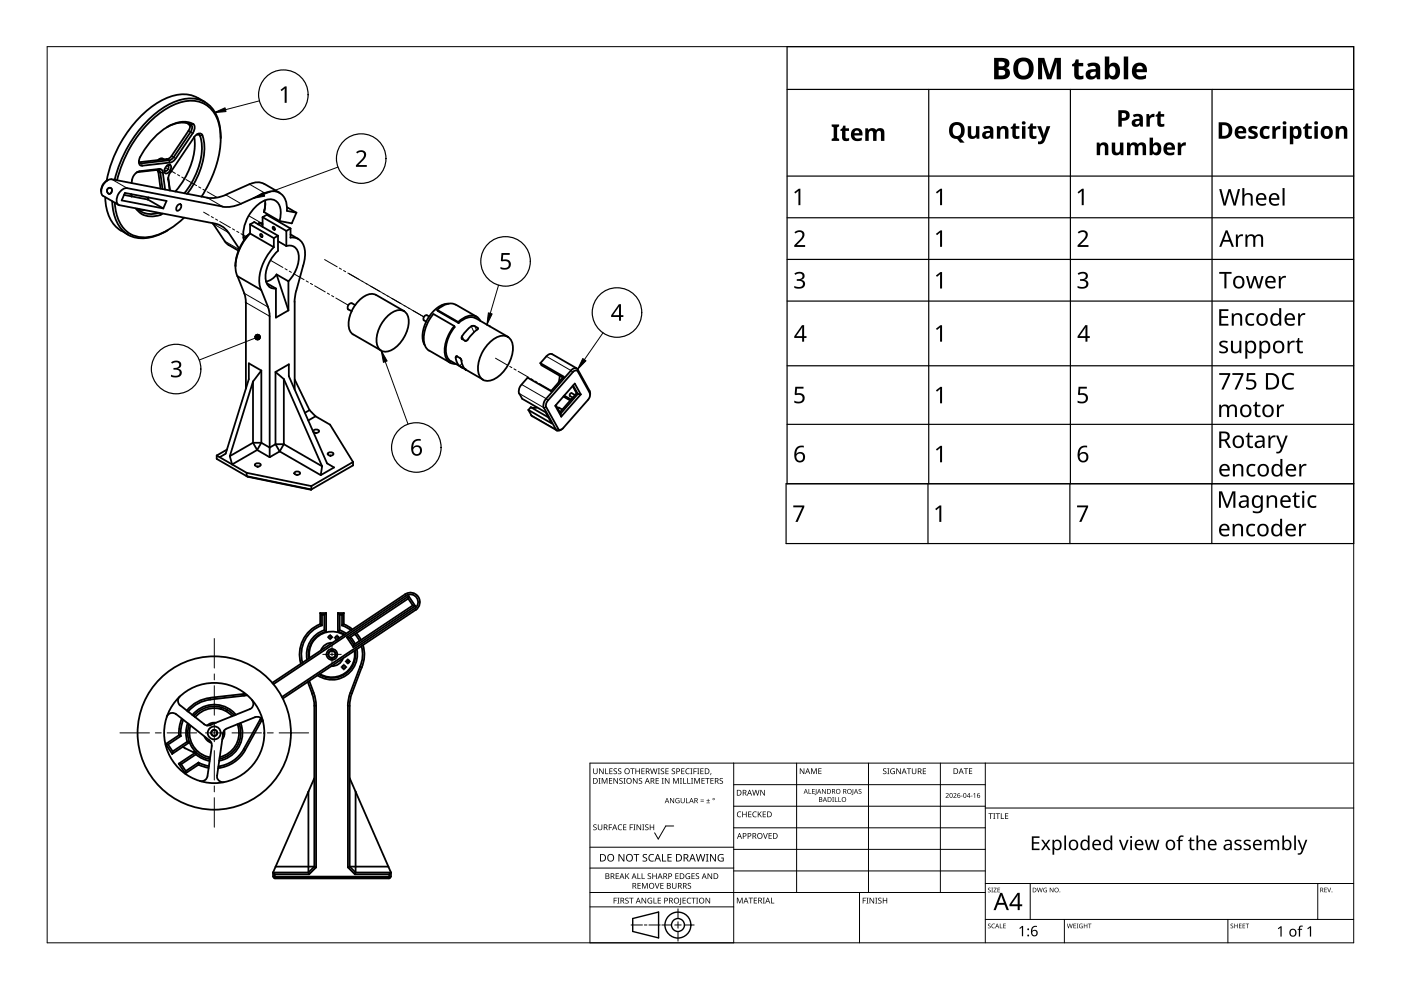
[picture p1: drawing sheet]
<svg xmlns="http://www.w3.org/2000/svg" width="297mm" height="210mm" viewBox="0 0 297 210" stroke-linecap="round" stroke-linejoin="round" font-family="sans-serif">
<g fill="none" stroke="#000" stroke-width=".38">
<path d="M22.9 38.2l-.3 .1M23.4 39.8a.6 .6 0 0 0-.7 .7 .6 .6 0 0 0 .8 .5l.1-.2M23.4 39.8h.1M23.4 39.8l.3 .4-.1 .6M24.8 38.2a25.7 25.7 0 0 1 10.2-15 9.1 9.1 0 0 1 7.6-1.5 7.1 7.1 0 0 1 4.2 7 24.2 24.2 0 0 1-4.1 13M26.9 39.9a2.55 2.55 0 0 0-2 3.3l.4 .3 20.3 3.9M26.9 39.9l20.3 3.9M29.2 36.5l-.2 .1M29.4 34.2l.3 .4h.3M29.5 36.3a2.59 2.59 0 0 0-1.6 2.5M29.5 34.4h.1M33.2 36l.3 .2"/>
<path d="M33.4 36l.3 .1 .2 .3 .6 3.7M33.4 36l-4.2 .5M33.4 36l.6 4M33.8 35.8h.2a.73 .73 0 0 1 .5 .8l.5 3.6M33.8 35.8l-4.2 .5M34.5 33.6a.84 .84 0 0 0-1 .4M34.5 33.6l.3 .2M35.3 35.2l.5-.3 .3 .1a1.19 1.19 0 0 1-1 1.8 1.08 1.08 0 0 1 .2-1.6zM35.4 33.7l-5.8 .7M35.4 35.1h.1a.65 .65 0 0 1 .1 .8 .65 .65 0 0 1-.7 .3l-.1-.1M35.4 26.9a5.3 5.3 0 0 1 5.1-.5 1.14 1.14 0 0 1-.1 1.6l-3.6 5.3M35.7 37.7l.3 2.7"/>
<path d="M35.8 34l-5.8 .6M36.2 36.5l-.4 .6-.2 1M36.8 33.3l-.4 .5-.6 .2M37.2 33.6a1.44 1.44 0 0 1-1.3 .9M39.8 26.2l.5 .5M40.1 26.3a1.37 1.37 0 0 1-.1 1.4l-3.6 5.4-.5 .4-.6 .3M40.8 28.3a1.46 1.46 0 0 0 .1-2 5.6 5.6 0 0 0-5.4 .6 14.8 14.8 0 0 0-6 7.3 .75 .75 0 0 0 .6 1l5.9-.7M40.8 28.3l-3.6 5.3M41.1 29.1a1.12 1.12 0 0 1 1.8-.5 12.9 12.9 0 0 1-1.8 10.4l-1.4 2.1M41.1 29.1l-4.9 7.3M41.2 29.1a15.7 15.7 0 0 1-4 11.5M41.7 28.5h.5a7.9 7.9 0 0 1 .2 6 17.4 17.4 0 0 1-3.3 6.5"/>
<path d="M41.9 20.8a7.6 7.6 0 0 0-7.5 .4 25.6 25.6 0 0 0-11.6 16.2 2.33 2.33 0 0 1-.8 1.5l-.6 1.5M41.9 20.7l1.5 .9M42 28.5h.1M46.8 29.4a8.3 8.3 0 0 0-3.4-7.8 7.6 7.6 0 0 0-7.5 .5 25.5 25.5 0 0 0-11.2 14.4l-.4 1.7M21.5 40.3v.3M21.8 41.5a2.2 2.2 0 0 1 .7-3.1l.8-.4h.3l20.3 3.9M21.9 41.5l3.2 1.9M22.3 41.8a8.2 8.2 0 0 0 3.4 7.1M23.6 40.8h.1M23.8 42.7a8.3 8.3 0 0 0 3.4 7.1 8.5 8.5 0 0 0 8.4-1M24.3 43a7.9 7.9 0 0 0 3.3 6.6 7.7 7.7 0 0 0 7.4-.5 17.6 17.6 0 0 0 4-2.9M25.7 48.9l1.5 .9"/>
<path d="M26.3 41.3l5.1 1M26.5 40.9l8.8 1.7-.7 1.6-8.8-1.7zM27.8 41.2l.1 .5M27.9 41.2v.5M28.8 44.2a4.4 4.4 0 0 0 5.7 1.1M29.2 44.3a4.1 4.1 0 0 0 4.4 .8M29.3 44.4l1.3 .1M31.3 42.3l3.3 1.9M31.4 41.9l-.1 .4M31.5 41.9l-.2 .4M37.7 43.5l.6-.2a.91 .91 0 0 1-.8 1.4l-.1-.7zM45.1 47.3l.1 .2"/>
<path d="M45.2 47.4l2.4 3.8 .9 .8M45.6 47.4a4.4 4.4 0 0 1 2.8 1.9l2.3 3.4M47.8 41.3l-2.3 .7-1.6-.1M48.5 52l2.1 1.1M50.3 58.6l1.5 3.6M50.3 58.6l5.1 2.9M52.5 49.9l-.9 .5M52.6 49.8l-.5 .4M53 49.5a10.5 10.5 0 0 0-3 7.8l.3 1.3M53 49.4a10.3 10.3 0 0 0-3.1 7.1M53 47.6l.9-.5 5 2.9M53 47.6l5.1 2.9"/>
<path d="M53 47.6v1.9l5.1 2.9M54.7 47.5v.1M55 47.3l-.2 .3M55 47.2l-.2 .3M55 47.2l.7 .2M55 47.2l.7 .4M55.2 49.6l.4 .2v.5l-.4-.2zM55.7 46l.9-.5 5 2.9M55.7 46l5 3M55.7 46v2.1M56 45l3.3 1.9M56.1 44.5l-.1 .5"/>
<path d="M56.1 41a3.1 3.1 0 0 1 3.3 0 3.1 3.1 0 0 1 1.4 3v.7l2 .4M56.2 40.9l-6.3 2.7-1.1 .3-1.6-.1M56.2 42.5v1.4l-.2 1.1M56.2 43.1l-.2 1.4M57.9 48.1h.2l.2 .4-.1 .2-.3-.2zM58 52.4a11 11 0 0 0-3 7.8l.4 1.3M58.1 50.5v1.9M58.6 58.2l-1 1-1.2 .5M58.6 58.2l2.6 7.6M58.6 58.2l2.6 1.4v6.2M58.9 50l-.8 .5M58.9 50v3.2a7.9 7.9 0 0 0-2.5 6.2 1.86 1.86 0 0 0 2.1 1.8"/>
<path d="M58.9 51.1l1.8 1.1M59.3 46.9a3.8 3.8 0 0 0-1-4.4 3.4 3.4 0 0 0-3.8 1 8.1 8.1 0 0 0-2.8 7.4M59.3 40.9l-3.3-1.9a3.2 3.2 0 0 0-3.1 .1l-5.1 2.2M60.7 52.2a2.05 2.05 0 0 1 2.7 2.4 7.9 7.9 0 0 1-2.3 5.1M60.7 49v3.2M60.8 43.9l2 1.2M61.6 50.4a2.6 2.6 0 0 1 3 2.4 7.5 7.5 0 0 1-.3 3.6l-1.5 5.3M61.6 48.4v2M61.6 49.7l1.7 1M61.6 48.4l-.9 .6M62.8 45.1l-.9 2.3-2.6-.5M51.8 62.2l.3 1.1v.9"/>
<path d="M52.1 64.1v18.3M55.4 61.5l1.4 3.6M55.4 78.6l-1.8 2.3M55.4 78.6v15.3M55.4 78.6l-2.6-1.6v3.4l-5 15.8-1.2 .7M56.5 60l2 1.2v6.1l2.7-1.5M56.8 65.1l.2 .7 .1 1.3M57.2 67.1v29.8M58.4 78.9v15.3M58.4 78.9l2.8-1.7v2.6l8.1 18.5 1.5 .8-2.8 1.6M58.4 78.9l1.8 1.5M62.5 64v18.6"/>
<path d="M62.8 61.7l-.4 2.3M73.9 65.6l.7 .4M74.6 64.3a.87 .87 0 0 0-.8 1.3M74.6 64.3l.7 .4M79.7 62.5a3.3 3.3 0 0 0-3.7 1.3 6.5 6.5 0 0 0-1.9 6.2l.8 .9 5.9 3.4M79.7 62.5l6 3.5M82 67.2a3.2 3.2 0 0 1 3.6-1.2 3.2 3.2 0 0 1 .8 3.8 6.5 6.5 0 0 1-4.4 4.8 2.02 2.02 0 0 1-2.2-2.5 7.5 7.5 0 0 1 2.2-4.9zM91 67.1l-.5-.2a.7 .7 0 0 0-.6 1l.5 .3M91 74.3l4.4 2.6M91.9 66.6a8.1 8.1 0 0 0-1.9 6.3l.5 1.1 .5 .4M91.9 66.6l4.4 2.5M92.7 65.7a3.6 3.6 0 0 1 3.9-1.1l4.5 2.5"/>
<path d="M92.7 65.7l4.4 2.6 .1 .2-4.4-2.6zM95.1 64.4a5.6 5.6 0 0 0-4.5 3.3 5.8 5.8 0 0 0-.6 5.5M95.6 76.6l6.8 3.9M96.3 69.1a8.1 8.1 0 0 0-1.9 6.3 2.15 2.15 0 0 0 2.2 1.8M96.3 69.1l.1 .3a7.7 7.7 0 0 0-1.8 5.8l.6 1 .4 .4M96.6 75.6a2.17 2.17 0 0 0 1.3 2.3h.1M96.7 75.6h.1M96.7 75.6l.8 .3 .3 .4a3.1 3.1 0 0 0 .9 2M98 71.3v.6M98 71.9l.6 .4M98.6 72.3h.1M98.7 78.3v.1"/>
<path d="M98.7 78.3l.1 .1M98.8 78.4h.1M99.2 72l-.5 .3M100.8 67.5a3.1 3.1 0 0 0-3.6 1M100.9 67.5l6.8 3.9M101.2 69.5l.1 .2M101.2 69.5l-.9-.4a1.88 1.88 0 0 0-1.4 1l-.9 1.2M101.3 69.7l-1.2 1.1-.9 1.2M101.3 69.7h.1M101.9 68.1a2.08 2.08 0 0 0-3-1l-1.8 1.2M103.5 72.9a4.2 4.2 0 0 1 3.6-1.7 2.51 2.51 0 0 1 1.6 3 7.8 7.8 0 0 1-4.6 6.5 2.05 2.05 0 0 1-2.8-2.2 7.8 7.8 0 0 1 2.2-5.6zM114.6 77l4.9 2.9-2.7 3-4.9-2.8-1.3 1.4"/>
<path d="M114.6 77l.2 .4 4.5 2.7M115.8 75.6a1.01 1.01 0 0 1 1.3-.5l5.2 3M115.8 75.5l-1.2 1.5M118.7 79.7l-.3 1.3M121.1 78.6l-5.3 5.9M122.5 78.3l-.1-.1a.9 .9 0 0 0-1.4 .4M122.5 78.8l-.2-.2a.81 .81 0 0 0-.9 .3l-5.3 6.1-.4 .8 .1 .5M122.5 78.3l2.5 4.6M122.5 78.7l2.5 4.6M45.9 96.6v.7l6.6 3.8 13.5 2.7M45.9 96.6l6.4 3.6M48.1 95.3l-2.2 1.3"/>
<path d="M53.6 93.9l-4.9 2.8M53.6 80.9v13M53.6 93.9l.9 1.5M53.6 80.9l-4.9 15.8M54.1 98.4l.2-.1a.69 .69 0 0 1 1 .3 .72 .72 0 0 1-1.3 0zM54.5 95.4l2.7 1.5M54.5 95.4l-5.3 3.1-.5-1.8M54.6 98.9h.1M55.4 93.9l-.9 1.5M55.4 93.9l1.8 1 1.2-.7M55.4 93.9h-1.8M58.4 94.2h1.8"/>
<path d="M58.4 94.2l.9 1.5M59.3 95.7l8.7 5M59.3 95.7l-2.1 1.2M60.2 80.4l8.1 18.5M60.2 94.2l8.1 4.7M60.2 80.4v13.8M60.2 94.2l-.9 1.5M62.5 80.5l3.1 6.5M65.6 87l-1 .5M65.6 87l1.3 1.3M66.5 91.2l.2-.1a.68 .68 0 0 1 .9 .3 .72 .72 0 0 1-1.2 0zM66.9 88.3l-1.5 .9"/>
<path d="M66.9 88.3l3.1 1.7 4.9 8M66.9 91.8h.2M68.3 98.9l-.3 1.8M69.6 96.1l.2-.2a.68 .68 0 0 1 .9 .3 .68 .68 0 0 1-.6 .4 .68 .68 0 0 1-.6-.4zM70 96.6h.1M74.9 98v.7l-8.9 5.1M74.9 98l-8.9 5.1M110.6 81.5l-.3 .4a1.9 1.9 0 0 0-.2 1.6l.6 1.1 5 2.8 1.3 2.4-5-2.9M112 86.9l.6 1.1M112 86.9l.5-.6 3.8 2.2M112.5 86.4h1.4M112.6 88.1l.2 .2"/>
<path d="M112.9 88.2l5.2 3.1M115.3 86.4l2.6 4.6M115.8 84.6l-.5 .8v1.1M115.8 86.3l2.6 4.6M117.9 91.1a.56 .56 0 0 0 .9 .1M117.9 85.9l1 1.8M118.5 86.5h-.3M118.5 86.4l.7 .4M118.7 87.3v.1M118.9 87.7l.1 .6M119.1 91l-.3 .2M119.4 90.8l-.7 .4-.3-.3"/>
<path d="M119.5 84.1l1.4 .8M119.6 83.9l1.5 .8M120.9 84l.5 .3M121.4 81.9l.9 1.5M121.5 81.7l1 1.8M121.9 83.8l-.8-.5-.3 .3v.4M122.3 83.4l.2 .1M122.3 83.4l-3.6 4M122.5 83.5l-3.6 4.2M122.5 83.5l.6 .1M123.1 83.6l-4.1 4.7M123.1 83.6l-1.2-2.3-4.2 4.7 1.3 2.3"/>
<path d="M125 82.9l.1 .5M125 83.3l.1 .5-.3 .8-5.4 6.1M125.1 83.4v.3M52.3 100.2v.8l13.7 2.8M52.3 100.2l13.7 2.9M62.5 100.1a.75 .75 0 0 1 1.1 .2 .73 .73 0 0 1-1.2 0zM62.9 100.7h.2M66 103.1v.7M67.9 132.3a6.9 6.9 0 0 0-4.1 8.4M67.9 130l.4 .4M67.9 130v2.3l.4 .3v-2.2M68.2 132.6a6.5 6.5 0 0 0-4.1 7.9"/>
<path d="M68.7 133.6a5.4 5.4 0 0 0-3.6 6.3M68.8 130.4h-.5M68.8 130.4v3.2M68.8 133.6l.3 .3M69.1 133.9a5 5 0 0 0-3.7 5.7M69.1 130h-1.2M69.1 130v3.9M69.1 130l-.3 .4M70.5 136.3a2.42 2.42 0 0 0-2.5 1.6M71.6 133.9l1.5 .6M71.6 130v3.9l.4-.3M71.6 130l.4 .4"/>
<path d="M71.8 135.4v-.2a.38 .38 0 0 0-.4-.3 .38 .38 0 0 0-.3 .4 .38 .38 0 0 0 .4 .3M72 133.6l1.4 .7M72 130.4v3.2M72.5 132.6l1.9 1.1M72.5 130.4v2.2l.4-.3M72.5 130.4h-.5M72.7 139.6a2.47 2.47 0 0 1-2.5 1.6M72.9 132.3l1.8 1.1M72.9 130l-.4 .4M72.9 130v2.3M72.9 130h-1.3M72.9 134.6a4.8 4.8 0 0 0-5.2 .1 4.8 4.8 0 0 0-2.1 4.8"/>
<path d="M73.5 135.1l.6 .1M73.5 135.1l1.4 2.1M74.1 135.2l.9 1.5M74.3 135.1l1 1.4M75 136.7l-.1 .5M75.1 138a4.8 4.8 0 0 1-2 4.8 4.8 4.8 0 0 1-5.3 .1M75.2 134.5l1 1.4M75.3 137.9a5 5 0 0 1-2.2 5 5 5 0 0 1-5.5 .1M75.6 134.3l.9 1.4M75.6 137.6a5.4 5.4 0 0 1-2.2 5.6 5.4 5.4 0 0 1-6.1 0M76.6 137l.3 1.3-.1 1.2-.5 1.9M77 136.8l.3 2-.2 1.4-.4 1.4"/>
<path d="M86.1 126.3a1.63 1.63 0 0 1 2.2 .5 1.63 1.63 0 0 1-.4 2.2l-28.1 18.8M86.1 126.3l-28.1 18.8M86.5 126.9l1 1.5M86.5 126.9l-12.4 8.3M86.6 126.4l1.4 2.1M86.6 126.4l-.1 .5M86.6 126.4l-13.1 8.7M87.5 128.4l-12.5 8.3M87.5 128.4l.5 .1M88 128.5l-13.1 8.7M35.1 157.8l1.4 2M35.1 157.8l.5 .1"/>
<path d="M35.6 157.9l1 1.4M36.6 159.3l-.1 .5M37.3 151.4a1.22 1.22 0 0 0-2 .6M37.3 151.4l7 5.5M37.9 155.9l.4 .2-2.7 1.8M37.9 155.9l-2.8 1.9M38.1 147.7a1.28 1.28 0 0 0 .1 1.9M38.2 149.6l5.1 4M38.5 152.4l-.5 1.7-.1 1.8M38.8 158.3l.4 .4M38.9 152.6l-.5 1.7-.1 1.8M39.3 158.7l2 .9"/>
<path d="M39.7 157.2l-3.1 2.1M39.7 157.2l.5 .2-3.7 2.4M39.8 153.3l-.4 1.7 .3 2.3M40.1 153.6a5.7 5.7 0 0 0 4.4 7.4M40.4 153.9a5.3 5.3 0 0 0 4.1 6.7M41.2 159.1l-.1 .4M41.5 159.9l1.4 .9 1.5 .5M43.3 153.6a1.36 1.36 0 0 0 1.4 .1M43.3 156.2l.8 .9 .7 .4M44.2 156.9h.2a1.15 1.15 0 0 1 .5 1.3l-.9 6.4M44.6 148a7.4 7.4 0 0 0-5 2.7M44.6 148.4a7 7 0 0 0-4.7 2.5"/>
<path d="M45.8 153.3a2.01 2.01 0 0 0-1.9 .6M47 150l.3 .1a6.1 6.1 0 0 1 2.4 1.6M47 150a5.6 5.6 0 0 0-5.9 1.8M47 150l-.1 .3M47.5 154.9l.1 .8-.5 1.1M48 154.5a1.25 1.25 0 0 0-.7 1.2l-1.3 8.7a1.26 1.26 0 0 0 1.5 1.4M48.2 150.5l-.2 .3M49.3 151.9a5.2 5.2 0 0 0-7.9 .2M50 151.6a5.9 5.9 0 0 0-9.2 0M50.3 153.6a5.3 5.3 0 0 1-3.7 6.9M50.7 153.4a5.6 5.6 0 0 1-4.2 7.5M51 153.3a5.9 5.9 0 0 1-4.6 8"/>
<path d="M51.6 158.9a7.2 7.2 0 0 1-5.3 3.6M51.7 147.1l-7.1 .8M52 159.1a7.6 7.6 0 0 1-5.8 3.8M52 147.1l-.3 .1M52.4 147.4l-7.8 .9M52.9 150.4l-8.2 3.2M53.4 148.4a1.22 1.22 0 0 1-.5 2M55.3 152.2l-3.6 6.6M55.5 152.8l-3.5 6.2M55.6 152.5l-.1 .3M55.8 153l-.1-.2a1.24 1.24 0 0 0-1.6-.7l-6 2.4M57.7 144.8l28.2-18.8a2.01 2.01 0 0 1 2.8 .5 2.01 2.01 0 0 1-.6 2.8l-28.1 18.8"/>
<path d="M65.2 144.6l1.3 3.5 .1 1.6M65.6 144.4l.9 2.5M66.5 146.9l.4 1.3 .1 1.5M66.6 149.6v34.1M67 149.6v34.3M73.8 149.6v34.3M74.1 149.6v34.1M74.3 146.9l-.4 1.3-.2 1.5M74.3 146.9l2-5.5 .4 .1-2.1 5.5M74.6 147l-.5 2.7M37.9 161.9l3.7-2.4-.1 .4-3.1 2.1M37.9 161.9l.5 .1"/>
<path d="M37.9 161.9l1.4 2.1M38.4 162l1 1.5M39.4 163.5l-.1 .5M42.1 162.2l2.1 .6M42.1 161.7l2.2 .7M42.1 161.7v.4l-2.8 1.9M42.1 161.7l-2.7 1.8M44 164.6a1.26 1.26 0 0 1-1.6 1M65.4 167.8l-7.5 17.2M65.4 167.8v17.2M66.6 165l-1.2 2.8M74.1 165l1.3 2.8"/>
<path d="M75.4 167.8v17.2M75.4 167.8l7.5 17.2M57.9 185h7.5M57.9 185l.4 .4M58.2 186.1h24.4M58.3 185.4h7.2M58.3 185.9l-.2 .2M58.3 185.4v.5M58.3 185.9h24.2M58.4 183.7h8.2M65.4 185l.1 .4M66.6 183.7l-1.2 1.3"/>
<path d="M66.6 183.7l.4 .2M67 183.9l-1.5 1.5M73.8 183.9l1.4 1.5M74.1 183.7l1.3 1.3M74.1 183.7h8.2M74.1 183.7l-.3 .2M75.2 185.4h7.3M75.4 185h7.5M75.4 185l-.2 .4M82.5 185.4v.5M82.5 185.9l.2 .2M82.9 185v.9l-.4 .3h-24.2l-.4-.3v-.9"/>
<path d="M82.9 185l-.4 .4"/>
<circle cx="70" cy="135.1" r=".33"/>
<circle cx="70.4" cy="138.8" r="1.16"/>
<circle cx="70.4" cy="138.8" r=".74"/>
<circle cx="70.4" cy="138.8" r=".78"/>
<circle cx="45.4" cy="155.4" r=".61"/>
<circle cx="45.4" cy="155.4" r="1.37"/>
<circle cx="45.4" cy="155.4" r=".64"/>
<circle cx="45.4" cy="155.4" r="10.6"/>
<circle cx="45.4" cy="155.4" r="16.3"/>
<circle cx="72.9" cy="141.4" r=".38"/>
<circle cx="73.7" cy="140.2" r=".34"/>
</g>
<g fill="none" stroke="#000" stroke-width=".21">
<path d="M23.7 38l3.2 1.9M29.6 36.3l-.4 .2M29.6 34.4l.4 .2 .2 .5M33.5 36.3l.5 .3 .5-.1M33.6 36.4l.4 .3 .5-.1M33.8 35.8l-.4 .2M35.4 33.7l.4 .3 .2 .5M35.4 33.7l.5 .3 .1 .5M35.7 37.7v.4M36.4 33.1l.8 .5M40 27.7l.8 .6M40.9 26.2l-.4 .2"/>
<path d="M42 28.5l.4 .3 .5-.1M52.9 39.1l3.3 1.8M33.9 45.2l.2 .3M43.9 41.9l3.3 1.9M45.2 47.4l3.3 1.9M47.6 51.1l3.1 1.8M47.8 41.3l3.3 1.9M51.8 62.2l5 2.9M52.1 64.1l5.1 3M96.9 75.6l-.3 .2M98 77.1l-.5 .5M98 71.3l.4 .8"/>
<path d="M98.2 77.8l-.1 .2M98.6 78.2v.1M99.9 69.2l.6 1.2M100.7 69.1l.3 .9M101.2 69.5l.1 .2M115.8 75.5l5.3 3.1 .3 .3M122.5 78.3v.4M110.1 83.4l5.2 3 .5-.1M110.6 81.5l5.2 3 .4 .4M112.6 88l5.3 3 .5-.1M125 82.9v.4M85.9 126l.2 .3"/>
<path d="M87.9 129l.2 .3M44.6 147.9v.4M51.7 158.8l.3 .2M51.7 147.1l.1 .4M55.1 152.6l.4 .2M66.5 146.9l-.3 .1M67 149.6h-.4M74.1 149.6h-.3M74.3 146.9l.3 .1"/>
</g>
<g fill="none" stroke="#000" stroke-width=".21">
<path d="M35.1 35.5l2.1 1.3M37.6 37l.5 .3M38.5 37.5l.5 .3M39.4 38.1l2.3 1.3M42.1 39.6l.5 .3M43 40.1l.5 .3M43.2 45l1.2 .7M43.9 40.7l2.1 1.2M44.8 45.9l.4 .3M45.7 46.4l.4 .3M46.6 47l2.2 1.3M49.3 48.5l.4 .3"/>
<path d="M50.2 49l.4 .3M51.1 49.6l1.2 .6M52.7 45.7l3 1.7M57.3 55.2l2.7 1.5M60.4 57l.5 .2M61.3 57.5l.5 .2M62.2 58l2.3 1.3M64.9 59.6l.5 .2M68.8 55l2.7 1.6M71.9 56.8l.5 .3M72.8 57.4l.5 .2M73.7 57.9l2.6 1.5"/>
<path d="M76.4 59.4l.8 .5M77.3 60l.8 .4M65.8 60.1l.5 .2M66.7 60.6l2.3 1.3M69.4 62.2l.5 .2M70.3 62.7l.5 .2M71.2 63.2l2.7 1.5M78.2 60.5l2.6 1.5M80.9 62l.8 .5M81.8 62.5l.8 .5M82.7 63.1l2.6 1.5M85.4 64.6l.8 .5"/>
<path d="M86.3 65.1l.8 .5M87.2 65.7l2.7 1.5M105.1 75.9l2.5 1.5M108.1 77.7l.4 .2M109 78.2l.4 .3M109.9 78.7l2.2 1.3M112.6 80.3l.4 .2M113.5 80.8l.4 .3M114.4 81.3l2.5 1.5"/>
</g>
<path d="M10 9.9h277v190h-277z" fill="none" stroke="#000" stroke-width=".21"/>
<g fill="none" stroke="#000" stroke-width=".21">
<path d="M125.1 179.6h30.5M142.8 175.1h-1.6l-1.6 2.8-.8-1.3M155.6 166.4h53.3M155.6 161.8v38.1h-30.5v-38.1h161.9M168.9 161.8v27.4M184.1 161.8v27.4M199.4 161.8v27.4M208.9 170.9h-53.3M208.9 175.5h-53.3M208.9 161.8v38.1M287 171.3h-78.1M125.1 192.3h30.5"/>
<path d="M125.1 189.2h83.8M133.8 196.1h2.4M136.6 196.1h.6M140 196.1h-2.4M140.3 196.1h2.1M143.1 196.1h1.3M143.7 195.4v1.4M143.7 197.5v2M143.7 192.7v2M147.2 196.1h-2.1M155.6 180.1h53.3M155.6 184h-30.5"/>
<path d="M182.2 189.2v10.7M208.9 184.7h-53.3M218.4 187.3v7.6M225.7 194.9v5M260.3 194.9v5M279.4 187.3v7.6M287 194.9h-78.1M287 187.3h-78.1"/>
</g>
<g fill="#000">
<path d="M125.8 174.9l.5-.1h.2l-.1 .2a.25 .25 0 0 0-.3-.1 .25 .25 0 0 0 0 .4 .42 .42 0 0 1 .4 .5 .42 .42 0 0 1-.7 .2v-.1a.27 .27 0 0 0 .5 0 .27 .27 0 0 0-.1-.4l-.4-.2zM125.8 162.9h.1v.8a.32 .32 0 0 0 .3 .3 .32 .32 0 0 0 .3-.3v-.8h.2v.8a.47 .47 0 0 1-.5 .4 .47 .47 0 0 1-.4-.4zM126.9 165h.4l-.1 .1v1l.1 .1h-.4l.1-.1v-1zM126.8 174.8h.1v.8a.32 .32 0 0 0 .3 .3 .32 .32 0 0 0 .3-.3v-.8h.2v.8a.47 .47 0 0 1-.5 .4 .47 .47 0 0 1-.4-.4zM127 162.9h.2l.6 1v-1h.2v1.2h-.2l-.7-1 .1 1h-.2zM127.6 165h.2l.4 1 .4-1h.2v1.2h-.2v-1.1l-.4 1.1h-.1l-.4-1.1v1.1h-.1zM128.3 162.9h.2v1.1h.5v.1h-.7zM129.1 174.8h.7v.1h-.6v.5h.5v.1h-.5v.5h-.1zM129.1 165h.7v.1h-.5v.4h.5v.1h-.5v.4h.5v.2h-.7zM129.2 162.9h.7v.1h-.5v.4h.4v.2h-.4v.4h.5v.1h-.7zM130.1 163l.5-.1 .2 .1v.1a.25 .25 0 0 0-.4-.1 .25 .25 0 0 0 0 .4 .42 .42 0 0 1 .4 .5 .42 .42 0 0 1-.7 .2v-.1a.27 .27 0 0 0 .5 0 .27 .27 0 0 0-.1-.4l-.4-.2zM130.1 165h.1l.7 1v-1h.1v1.2h-.2l-.6-1v1h-.1z"/>
<path d="M131.1 175l.5-.2 .3 .1-.1 .1a.49 .49 0 0 0-.7 .4 .49 .49 0 0 0 .8 .4 .57 .57 0 0 1-.8 0 .57 .57 0 0 1 0-.8zM131.1 163l.4-.1 .2 .1v.1a.25 .25 0 0 0-.4-.1 .25 .25 0 0 0 0 .4 .42 .42 0 0 1 .4 .5 .42 .42 0 0 1-.6 .2v-.1a.27 .27 0 0 0 .4 0 .27 .27 0 0 0-.1-.4l-.3-.2zM131.4 165.1l.4-.2 .2 .1v.1a.25 .25 0 0 0-.4-.1 .25 .25 0 0 0 0 .4l.4 .2v.4l-.4 .2-.3-.1 .1-.1a.27 .27 0 0 0 .4 .1 .27 .27 0 0 0-.1-.4l-.4-.3zM132.2 165h.4l-.1 .1v1l.1 .1h-.4l.1-.1v-1zM132.1 174.8h.7v.1h-.5v.4h.5v.1h-.5v.5h.5v.1h-.7zM133.5 174.8h.7v.1h-.5v.5h.5v.1h-.5v.5h-.2zM133.6 162.9h.9v.1h-.3v1.1h-.2v-1.1h-.4zM134.3 174.8h.4l-.1 .1v1l.1 .1h-.4l.1-.1v-1zM134.2 165h.2l.6 1v-1h.2v1.2h-.2l-.7-1v1h-.1zM134.7 162.9h.2v.5h.6v-.5h.2v1.2h-.2v-.5h-.6v.5h-.2zM135 174.8h.1l.7 1v-1h.1v1.2h-.2l-.6-1v1h-.1zM135.5 165.1l.4-.2 .2 .1v.1a.25 .25 0 0 0-.4-.1 .25 .25 0 0 0 0 .4l.4 .2v.4l-.4 .2-.3-.1 .1-.1a.27 .27 0 0 0 .4 .1 .27 .27 0 0 0-.1-.4l-.3-.3z"/>
<path d="M136.2 174.8h.4l-.1 .1v1l.1 .1h-.4l.1-.1v-1zM136 162.9h.7v.1h-.6v.4h.5v.2h-.5v.4h.6v.1h-.7zM136.8 174.9l.4-.1h.3l-.1 .2a.25 .25 0 0 0-.3-.1 .25 .25 0 0 0 0 .4 .42 .42 0 0 1 .4 .5 .42 .42 0 0 1-.7 .2v-.1a.27 .27 0 0 0 .5 0 .27 .27 0 0 0-.1-.4l-.4-.2zM137.8 174.8h.1v.5h.6v-.5h.2v1.2h-.2v-.6h-.6v.6h-.1zM137.8 162.9h.2l.3 1 .2-1h.2l.3 1 .2-1h.2l-.3 1.2h-.2l-.3-1-.3 1h-.1zM139 165h.7v.1h-.5v.4h.5v.1h-.5v.4h.5v.2h-.7zM139.5 162.9h.4l-.1 .1v1l.1 .1h-.4l.1-.1v-1zM140.3 165h.4l-.1 .1v1l.1 .1h-.4l.1-.1v-1zM140.1 163l.5-.1 .2 .1v.1a.25 .25 0 0 0-.4-.1 .25 .25 0 0 0 0 .4 .42 .42 0 0 1 .4 .5 .42 .42 0 0 1-.7 .2l.1-.1a.27 .27 0 0 0 .4 0 .27 .27 0 0 0-.1-.4l-.4-.2zM141.1 162.9h.7v.1h-.6v.4h.5v.2h-.5v.4h.6v.1h-.7zM141 165h.1l.7 1v-1h.1v1.2h-.1l-.7-1v1h-.1zM142.1 169.2h.1l.6 .9v-.9h.1v1.1h-.1l-.6-.9v.9h-.1z"/>
<path d="M142.5 163l.4-.1 .2 .1v.1a.25 .25 0 0 0-.4-.1 .25 .25 0 0 0 0 .4 .42 .42 0 0 1 .4 .5 .42 .42 0 0 1-.6 .2v-.1a.27 .27 0 0 0 .4 0 .27 .27 0 0 0-.1-.4l-.4-.2zM142.7 165h.2l.4 1 .4-1h.2v1.2h-.1v-1.1l-.4 1.1h-.2l-.4-1.1v1.1h-.1zM143.3 169.3l.5-.1 .3 .1-.1 .1a.45 .45 0 0 0-.7 .3 .45 .45 0 0 0 .6 .5v-.4h-.2v-.1h.4v.6a.6 .6 0 0 1-.8-.2 .6 .6 0 0 1 0-.8zM144.2 165h.4l-.2 .1v1l.2 .1h-.4l.1-.1v-1zM144.8 165h.2v1h.5v.2h-.7zM144.4 162.9h.7v.1h-.5v.4h.5v.2h-.5v.4h.5v.1h-.7zM144.3 169.2h.2v.7a.28 .28 0 0 0 .2 .3 .28 .28 0 0 0 .3-.3v-.7h.2v.7a.42 .42 0 0 1-.5 .4 .42 .42 0 0 1-.4-.4zM145.5 169.2h.1v1h.5v.1h-.6zM145.7 165h.2v1h.5v.2h-.7zM145.5 163.1l.3-.2 .4 .1v.1l-.3-.1a.49 .49 0 0 0-.4 .7 .49 .49 0 0 0 .7 .3 .57 .57 0 0 1-.8-.1 .57 .57 0 0 1 0-.8zM146.4 162.9h.4l-.1 .1v1l.1 .1h-.4l.1-.1v-1zM146.5 165h.5l-.2 .1v1l.2 .1h-.5l.2-.1v-1z"/>
<path d="M147 162.9h.7v.1h-.5v.5h.5v.1h-.5v.5h-.2zM147.2 165h.2l.4 1 .4-1h.2v1.2h-.2l.1-1.1-.5 1.1h-.1l-.4-1.1v1.1h-.1zM147.8 162.9h.5l-.2 .1v1l.2 .1h-.5l.2-.1v-1zM148.5 169.9h.7v.1h-.7zM148.5 169.5h.7v.2h-.7zM148.5 162.9h.7v.1h-.6v.4h.5v.2h-.5v.4h.6v.1h-.7zM148.7 165h.7v.1h-.5v.4h.5v.1h-.5v.4h.5v.2h-.7zM149.8 170.2h.7v.1h-.7zM149.5 165h.9v.1h-.3v1.1h-.2v-1.1h-.4zM150.1 169.4l.1 .3h.3l-.3 .1v.3l-.1-.3h-.3l.3-.1zM150.7 163.9h.1l-.2 .4zM150.6 165h.7v.1h-.5v.4h.5v.1h-.5v.4h.5v.2h-.7z"/>
<path d="M152.6 165.1l.4-.2 .3 .1-.1 .1a.25 .25 0 0 0-.4-.1 .25 .25 0 0 0 0 .4l.4 .2 .1 .4-.4 .2-.4-.1 .1-.1a.27 .27 0 0 0 .5 .1 .27 .27 0 0 0-.1-.4l-.4-.3zM156.4 172.2l.4-.2 .4 .1-.1 .1a.49 .49 0 0 0-.7 .5 .49 .49 0 0 0 .7 .4 .57 .57 0 0 1-.8 0 .57 .57 0 0 1 0-.8zM157.4 172.1h.1v.5h.7v-.5h.1v1.2h-.1v-.6h-.7v.6h-.1zM158.6 172.1h.7v.1h-.5v.4h.5v.1h-.5v.4h.5v.2h-.7zM159.7 172.2l.3-.2 .4 .1v.1h-.3a.49 .49 0 0 0-.4 .6 .49 .49 0 0 0 .7 .3 .57 .57 0 0 1-.8 0 .57 .57 0 0 1 0-.8zM159.5 167.5h.1l.3 1 .3-1h.1l.3 1 .3-1h.1l-.3 1.2h-.2l-.3-1.1-.2 1.1h-.2zM160.7 172.1h.1v.6l.5-.6h.2l-.5 .5 .5 .7h-.1l-.5-.6-.1 .6h-.1zM161.8 176.6h.1l.4 1.1 .3-1.1h.2l-.4 1.2h-.2zM161.2 167.5h.2l.6 1v-1h.2v1.2h-.2l-.7-1v1h-.1zM161.7 172.1h.7v.1h-.5v.4h.5v.1h-.5v.4h.5v.2h-.7zM163 176.6h.6v.2h-.5v.3h.5v.2h-.5v.4h.5v.1h-.6zM169.6 162.9h.2l.6 1v-1h.1v1.2h-.1l-.7-1v1h-.1z"/>
<path d="M171.4 167.3h.2v.9h.4v.1h-.6zM172 162.9h.2l.4 1 .3-1h.3v1.2h-.2v-1l-.4 1h-.1l-.4-1.1v1.1h-.1zM172.2 167.3h.5v.1h-.4v.3h.4v.1h-.4v.4h.4v.1h-.5zM173 167.3h.1v1.1l-.3 .2-.1-.1 .3-.2zM173.5 162.9h.7v.1h-.5v.4h.4v.1h-.4v.5h.5v.1h-.7zM174.3 167.3h.1l.6 .8v-.8h.1v1h-.2l-.5-.8v.8h-.1zM176.4 169h.4l-.1 .9 .1 .1h-.4l.2-.1zM177 169h.1v.9h.5v.1h-.6zM177.8 169h.1v.9h.4v.1h-.5zM180.8 167.3h.1v1.1l-.3 .2-.1-.1 .3-.2zM182.1 167.4l.3-.1h.2v.1a.25 .25 0 0 0-.3 0 .25 .25 0 0 0-.1 .3 .25 .25 0 0 0 .3 .1 .32 .32 0 0 1 0 .5 .32 .32 0 0 1-.5-.2 .25 .25 0 0 0 .4 .2 .25 .25 0 0 0 0-.4l-.3-.2zM187.3 163l.4-.1 .2 .1v.1a.25 .25 0 0 0-.4-.1 .25 .25 0 0 0 0 .4 .42 .42 0 0 1 .4 .5 .42 .42 0 0 1-.6 .2v-.1a.27 .27 0 0 0 .4 0 .27 .27 0 0 0-.1-.4l-.3-.2z"/>
<path d="M188.1 162.9h.5l-.2 .1v1l.2 .1h-.5l.2-.1v-1zM188.9 163.1l.5-.2 .3 .1v.1a.5 .5 0 0 0-.8 .4 .5 .5 0 0 0 .7 .5v-.4h-.3v-.1h.4v.6a.66 .66 0 0 1-.8-.1 .66 .66 0 0 1 0-.9zM190 162.9h.2l.7 1-.1-1h.2v1.2h-.2l-.6-1v1h-.2zM192.3 162.9h.9v.1h-.4v1.1h-.2v-1.1h-.3zM193.3 162.9h.2v.8a.32 .32 0 0 0 .3 .3 .32 .32 0 0 0 .3-.3v-.8h.2v.8a.47 .47 0 0 1-.5 .4 .47 .47 0 0 1-.5-.4zM195.7 162.9h.6v.1h-.5v.4h.5v.2h-.5v.4h.5v.1h-.6zM200.5 168.3a.37 .37 0 0 1 .6 0 .37 .37 0 0 1-.2 .5l-.3 .3h.6v.1h-.7l.3-.4a.27 .27 0 0 0 .2-.4 .27 .27 0 0 0-.4-.1zM202.1 168.3a.37 .37 0 0 1 .6 0 .37 .37 0 0 1-.2 .5l-.2 .3h.5v.1h-.7l.3-.4a.27 .27 0 0 0 .3-.4 .27 .27 0 0 0-.5-.1zM203.7 168.7h.4v.1h-.4zM204.4 162.9h.9v.1h-.4v1.1h-.2v-1.1h-.3zM205.8 168.7h.4v.1h-.4zM205.4 162.9h.7v.1h-.5v.4h.5v.1h-.5v.5h.5v.1h-.7z"/>
<path d="M206.4 168.4l.3-.3v1.1h-.1v-.9zM209.6 172.4h.9v.2h-.4v1h-.1v-1h-.4zM210.6 172.4h.4l-.1 .1v1l.1 .1h-.4l.1-.1v-1zM211.1 172.4h.9v.2h-.4v1h-.1v-1h-.4zM212.2 172.4h.2v1.1h.5v.1h-.7zM213.1 172.4h.7v.2h-.6v.3h.5v.2h-.5v.4h.6v.1h-.7zM220.8 178.1h.4l.5 .8 .6-.8h.4l-.8 1 .8 1.1h-.4l-.6-.8-.6 .8h-.4l.8-1.1zM250 177.3l.8-.2 .2 .1-.1 .3a.46 .46 0 0 0-.6 0 .46 .46 0 0 0-.1 .6h.5v.2h-.5v1.9h-.4v-1.9h-.3v-.1l.3-.2zM252.4 177.6h.2v.5h.6v.2h-.6v1.3l.2 .4 .4-.1v.3a.67 .67 0 0 1-1-.6v-1.3h-.3v-.1l.3-.2zM261.8 178.3a1.29 1.29 0 0 1 1.4-.1l-.1 .2-.5-.1a.35 .35 0 0 0-.5 .2 .35 .35 0 0 0 .4 .4l.1 .1a.66 .66 0 0 1 .7 .8 .66 .66 0 0 1-.9 .5l-.7-.2v-.3l.7 .2 .5-.2v-.3l-.7-.3a.58 .58 0 0 1-.4-.9zM263.8 178.3a1.29 1.29 0 0 1 1.4-.1l-.1 .2-.5-.1a.35 .35 0 0 0-.6 .2 .35 .35 0 0 0 .4 .4l.2 .1a.66 .66 0 0 1 .6 .8 .66 .66 0 0 1-.8 .5l-.7-.2v-.3l.7 .2 .5-.2-.1-.3-.6-.3a.58 .58 0 0 1-.4-.9zM275.1 178.1h.4l.6 1.8 .7-1.8h.4l-1 2.4a.83 .83 0 0 1-1.1 .7v-.3l.6-.1 .3-.5z"/>
<path d="M130.1 190.3h.7v.2h-.5v.4h.4v.1h-.4v.6h-.2zM130.5 185.2h.7v.1h-.5v.4h.5v.1h-.5v.4h.5v.2h-.7zM130.9 190.3h.4l-.1 .2v.9l.1 .2h-.4l.1-.2v-.9zM131.1 181.1h.3l.8 1.3v-1.3h.2v1.6h-.3l-.8-1.4v1.4h-.2zM132.6 190.5l.4-.2 .3 .1-.1 .1a.25 .25 0 0 0-.4-.1 .25 .25 0 0 0 0 .4 .4 .4 0 0 1 .5 .3 .4 .4 0 0 1-.3 .5 .4 .4 0 0 1-.5-.2h.1a.27 .27 0 0 0 .5 .1 .27 .27 0 0 0-.1-.5l-.4-.2zM132.6 185.2h.1v.6l.6-.6h.1l-.4 .5 .5 .7h-.2l-.5-.6-.1 .6h-.1zM133.4 190.3h.9v.2h-.4v1.1h-.1v-1.1h-.4zM134.3 181.1h1.2v.2h-.5v1.4h-.2v-1.4h-.5zM135.2 185.2h.1v1h.5v.2h-.6zM135.2 187.2h.6v.1h-.5v.4h.5v.2h-.5v.4h.5v.1h-.6zM136 185.2h.2v1h.5v.2h-.7zM136.1 187.2h.2l.4 1 .4-1h.2v1.2h-.1v-1l-.4 1h-.2l-.4-1 .1 1h-.2z"/>
<path d="M136 190.3h.2l.7 1.1-.1-1.1h.2v1.3h-.2l-.6-1v1h-.2zM136.3 181.2l.4-.1h.5l-.2 .2a.33 .33 0 0 0-.5 .1 .33 .33 0 0 0 .4 .4 .49 .49 0 0 1 .3 .7 .49 .49 0 0 1-.8 .2l-.2-.1v-.2l.3 .1a.35 .35 0 0 0 .5-.2 .35 .35 0 0 0-.4-.4l-.3-.3zM137.4 190.5l.6-.2 .3 .1-.1 .1a.5 .5 0 0 0-.8 .4 .5 .5 0 0 0 .7 .5v-.3h-.3v-.2h.5v.6a.66 .66 0 0 1-.9-.1 .66 .66 0 0 1 0-.9zM137.4 185.3l.4-.2 .2 .1v.1a.25 .25 0 0 0-.4-.1 .25 .25 0 0 0 0 .4 .42 .42 0 0 1 .4 .6 .42 .42 0 0 1-.6 .2v-.2a.27 .27 0 0 0 .4 .1 .27 .27 0 0 0-.1-.4l-.3-.3zM137.7 181.3l.4-.2h.6l-.1 .2-.4-.1a.64 .64 0 0 0-.5 .9 .64 .64 0 0 0 .9 .3v.2a.83 .83 0 0 1-1-.3 .83 .83 0 0 1 .1-1zM138.6 190.3h.1v1.1h.5v.2h-.6zM138.8 187.2h.2l.3 1.1 .4-1.1h.1l-.4 1.2h-.1zM138.3 185.2h.2v.5h.6v-.5h.1v1.2h-.1v-.6h-.6v.6h-.2zM139.5 190.3h.6v.2h-.5v.4h.5v.1h-.5v.4h.5v.2h-.6zM140.4 181.1h.2v1.4h.7v.2h-.9zM140 187.2h.7v.1h-.5v.4h.5v.2h-.5v.4h.5v.1h-.7zM141.5 181.1h.9v.2h-.7v.4h.7v.2h-.7v.6h.7v.2h-.9z"/>
<path d="M142.5 187.2h.1v.8a.32 .32 0 0 0 .4 .3 .32 .32 0 0 0 .3-.3v-.8h.1v.8a.47 .47 0 0 1-.4 .4 .47 .47 0 0 1-.5-.4zM143.2 185.2h.7v.1h-.6v.4h.5v.1h-.5v.4h.6v.2h-.7zM144.2 190.3h.2v1.3l-.1 .2-.3 .1v-.2l.2-.1zM144.7 190.3h.7v.2h-.5v.4h.5v.1h-.5v.4h.5v.2h-.7zM145.5 185.3l.4-.2 .4 .1-.1 .1a.5 .5 0 0 0-.7 .4 .5 .5 0 0 0 .7 .5v-.3h-.3v-.2h.4v.6a.66 .66 0 0 1-.9-.1 .66 .66 0 0 1 .1-.9zM145.8 190.5l.3-.2 .4 .1v.1h-.3a.49 .49 0 0 0-.4 .6 .49 .49 0 0 0 .7 .3 .57 .57 0 0 1-.8 0 .57 .57 0 0 1 0-.8zM145.9 187.3l.4-.1 .2 .1v.1a.25 .25 0 0 0-.4-.1 .25 .25 0 0 0 0 .4l.4 .2v.3l-.4 .2h-.3l.1-.1a.27 .27 0 0 0 .4 0 .27 .27 0 0 0-.1-.4l-.4-.2zM146.6 190.3h.9v.2h-.4v1.1h-.1v-1.1h-.4zM146.6 185.2h.7v.1h-.5v.4h.5v.1h-.5v.4h.5v.2h-.7zM147.6 190.3h.4l-.1 .2v.9l.1 .2h-.4l.1-.2v-.9zM147.6 185.3l.4-.2 .2 .1v.1a.25 .25 0 0 0-.4-.1 .25 .25 0 0 0 0 .4 .42 .42 0 0 1 .4 .6 .42 .42 0 0 1-.7 .2l.1-.2a.27 .27 0 0 0 .4 .1 .27 .27 0 0 0-.1-.4l-.4-.3zM147.5 181.1h.2l.4 1.3 .3-1.3h.2l.4 1.3 .3-1.3h.2l-.4 1.6h-.2l-.4-1.4-.3 1.4h-.2z"/>
<path d="M149.7 181.1h.5l-.2 .1v1.3l.2 .2h-.5l.1-.2v-1.3zM149.6 190.3h.2l.6 1.1v-1.1h.2v1.3h-.2l-.7-1v1h-.1zM150 185.2h.2l.6 1v-1h.2v1.2h-.2l-.6-1v1h-.2zM150.5 181.1h.3l.8 1.3v-1.3h.2v1.6h-.2l-.9-1.4v1.4h-.2zM152.4 181.3l.7-.2h.3l-.1 .2a.65 .65 0 0 0-1 .5 .65 .65 0 0 0 .9 .7v-.5h-.3v-.2h.5v.8a.86 .86 0 0 1-1.1-.2 .86 .86 0 0 1 .1-1.1zM156.2 190.3h.3l.3 1 .4-1h.3v1.2h-.2v-1l-.4 1h-.1l-.4-1v1h-.2zM158.7 190.3h.9v.2h-.3v1h-.2v-1h-.4zM159.8 190.3h.7v.2h-.5v.3h.5v.2h-.5v.4h.5v.1h-.7zM161.7 190.3h.5l-.2 .2v.9l.2 .1h-.5l.2-.1v-.9zM163.5 190.3h.1v1.1h.6v.1h-.7zM182.9 190.3h.7v.2h-.5v.4h.5v.1h-.5v.6h-.2zM183.7 190.3h.4l-.1 .2v.9l.1 .2h-.4l.1-.2v-.9z"/>
<path d="M184.4 190.3h.1l.7 1v-1h.1v1.3h-.1l-.7-1v1h-.1zM185.6 190.3h.4l-.1 .2v.9l.1 .2h-.4l.1-.2v-.9zM186.2 190.5l.5-.2 .2 .1v.1a.25 .25 0 0 0-.4-.1 .25 .25 0 0 0 0 .4l.4 .2v.4l-.4 .2-.3-.1v-.1a.27 .27 0 0 0 .5 .1 .27 .27 0 0 0-.1-.5l-.4-.2zM187.2 190.3h.1v.6h.6v-.6h.2v1.3h-.2v-.6h-.6v.6h-.1zM209.5 188.3l.3-.1 .2 .2a.24 .24 0 0 0-.3-.1 .24 .24 0 0 0-.1 .3 .24 .24 0 0 0 .3 .1l.2 .2-.1 .2-.4 .1-.2-.2a.23 .23 0 0 0 .4 .2 .23 .23 0 0 0 0-.4l-.3-.2zM209.5 195.9l.3-.1 .2 .2a.24 .24 0 0 0-.3-.1 .24 .24 0 0 0-.1 .3 .24 .24 0 0 0 .3 .1 .31 .31 0 0 1 0 .5 .31 .31 0 0 1-.5-.1 .23 .23 0 0 0 .4 .1 .23 .23 0 0 0 0-.4l-.3-.2zM210.2 188.2h.3l-.1 .1 .1 .9h-.3l.1-.1zM210.3 196l.4-.2 .2 .1v.1a.39 .39 0 0 0-.6 .3 .39 .39 0 0 0 .6 .4 .46 .46 0 0 1-.7-.1 .46 .46 0 0 1 .1-.6zM210.7 188.2h.6l-.5 .9h.5v.1h-.7l.5-.9h-.4zM212 195.8h.1v.9l.4 .1h-.5zM211.5 188.2h.5l-.4 .1v.3h.4l-.4 .1v.4l.4 .1h-.5zM212.7 195.8h.5l-.4 .1v.3h.4l-.4 .2v.3l.4 .1h-.5z"/>
<path d="M216.1 196.8l.6-.5h.2v2.2h-.2v-1.9l-.5 .4zM218.8 177.3h1.6v.4h-1.3v.9h1.2v.3h-1.2v1h1.3v.3h-1.6zM219.8 188.2h.2l.2 .8 .2-.8h.1l.3 .8 .2-.8h.1l-.3 1h-.1l-.2-.8-.3 .8h-.1zM221.3 188.3h.7h-.1a.4 .4 0 0 0-.6 .4 .4 .4 0 0 0 .6 .4v-.3l-.2-.1h.3v.5a.53 .53 0 0 1-.7-.2 .53 .53 0 0 1 0-.7zM222.6 188.2h.1l.5 .8v-.8h.1v1h-.1l-.5-.8v.8h-.1zM226.2 195.8h.1l.2 .9 .3-.9h.1l.2 .9 .2-.9h.1l-.2 1h-.1l-.3-.8-.2 .8h-.1zM227.6 195.8h.5l-.4 .1v.3h.4l-.4 .2v.3l.4 .1h-.5zM228.3 195.8h.3l-.1 .1 .1 .9h-.3l.1-.1zM228.9 196l.7-.1-.2 .1a.4 .4 0 0 0-.5 .3 .4 .4 0 0 0 .5 .4v-.3l-.2-.1h.4v.5a.53 .53 0 0 1-.7-.1 .53 .53 0 0 1 0-.7zM229.8 195.8h.1v.4h.5v-.4h.1v1h-.1v-.4h-.5v.4h-.1zM230.7 195.8h.7l-.3 .1v.9h-.1v-.9zM237.2 178.1h.4l.6 1.8 .7-1.8h.4l-.8 2.1h-.4z"/>
<path d="M242.7 178.1h.4l.4 1.8 .6-1.8h.4l.5 1.8 .4-1.8h.4l-.6 2.1h-.4l-.5-1.8-.6 1.8h-.4zM253.7 177.1h.3v1.3a.84 .84 0 0 1 .9-.3 .84 .84 0 0 1 .6 .7v1.4h-.3v-1.4a.59 .59 0 0 0-.8-.5 .59 .59 0 0 0-.4 .8v1.1h-.3zM260.9 195.9l.4-.1 .1 .2a.24 .24 0 0 0-.3-.1 .24 .24 0 0 0-.1 .3 .24 .24 0 0 0 .4 .1 .31 .31 0 0 1 0 .5 .31 .31 0 0 1-.5-.1 .23 .23 0 0 0 .3 .1 .23 .23 0 0 0 .1-.4l-.4-.2zM261.7 195.8h.1v.4h.5v-.4h.1v1h-.1v-.4h-.5v.4h-.1zM262.7 195.8h.5l-.4 .1v.3h.4l-.4 .2v.3l.4 .1h-.5zM263.5 195.8h.5l-.4 .1v.3h.4l-.4 .2v.3l.4 .1h-.5zM264.1 195.8h.7l-.3 .1v.9h-.1v-.9zM268.1 178.1h.3v.3a.83 .83 0 0 1 1.4 0 .78 .78 0 0 1 .9-.4 .78 .78 0 0 1 .5 .8v1.4h-.3v-1.4a.54 .54 0 0 0-.7-.5 .54 .54 0 0 0-.4 .7v1.2h-.3v-1.4a.55 .55 0 0 0-.7-.5 .55 .55 0 0 0-.4 .8v1.1h-.3zM270.9 196.9l.6-.5h.2v2.2h-.2v-1.9l-.4 .3zM275.5 196.4l.7-.1v.2h-.4l-.1 .2-.1 .2h.5v.2h-.5v1.5h-.2v-1.5h-.3l.3-.2zM277.2 196.9l.6-.5h.2v2.2h-.3v-1.9l-.4 .3zM280.8 188.2h.5l-.4 .1v.3h.4l-.4 .1v.4l.4 .1h-.5z"/>
<path d="M281.4 188.2h.1l.3 .8 .3-.8h.1l-.3 1h-.1z"/>
<path d="M125.8 165h.3a.54 .54 0 0 1 .6 .6 .56 .56 0 0 1-.6 .6h-.3zM125.9 165.1v.9h.2a.43 .43 0 0 0 .5-.4 .41 .41 0 0 0-.5-.5z"/>
<path d="M128 174.8h.3a.35 .35 0 0 1 .5 .2 .35 .35 0 0 1-.3 .5l.4 .5h-.2l-.3-.5h-.2v.5h-.2zM128.2 174.9v.5h.1a.23 .23 0 0 0 .3-.2 .23 .23 0 0 0-.3-.3z"/>
<path d="M130.3 174.8h.1l.5 1.2h-.2l-.1-.4h-.5l-.2 .4h-.1zM130.3 175l-.2 .5h.4z"/>
<path d="M132.3 163.5a.61 .61 0 0 1 1.2 0 .61 .61 0 0 1-1.2 0zM132.7 163.1l-.1 .4a.45 .45 0 0 0 .5 .4 .45 .45 0 0 0 .3-.5 .45 .45 0 0 0-.5-.4z"/>
<path d="M132.7 165.6a.61 .61 0 0 1 1.2 0 .61 .61 0 0 1-1.2 0zM133.1 165.2a.47 .47 0 0 0-.1 .7 .47 .47 0 0 0 .7-.1 .45 .45 0 0 0 0-.6 .45 .45 0 0 0-.6 0z"/>
<path d="M136.9 162.9h.4a.35 .35 0 0 1 .4 .3 .35 .35 0 0 1-.2 .4l.3 .5h-.2l-.3-.5h-.2v.5h-.2zM137.1 163v.5h.2a.23 .23 0 0 0 .3-.2 .23 .23 0 0 0-.3-.3z"/>
<path d="M137.2 165h.1l.5 1.2h-.2l-.1-.4h-.5l-.1 .4h-.2zM137.2 165.1l-.2 .6h.4z"/>
<path d="M138 165h.3a.35 .35 0 0 1 .4 .2 .35 .35 0 0 1-.2 .4l.3 .6h-.2l-.3-.5h-.2v.5h-.1zM138.1 165.1v.4h.2a.23 .23 0 0 0 .3-.2 .23 .23 0 0 0-.3-.2z"/>
<path d="M141.4 169.2h.1l.4 1.1h-.1l-.2-.3h-.4l-.1 .3h-.2zM141.4 169.3l-.2 .5h.4z"/>
<path d="M143.4 162.9h.3a.41 .41 0 0 1 .5 .5 .41 .41 0 0 1-.6 .3v.4h-.2zM143.6 163v.5a.29 .29 0 0 0 .4-.2 .29 .29 0 0 0-.4-.3z"/>
<path d="M146.5 169.2h.2l.4 1.1h-.2l-.1-.3h-.4l-.2 .3h-.1zM146.6 169.3l-.2 .5h.4z"/>
<path d="M147.2 169.2h.3a.31 .31 0 0 1 .4 .2 .31 .31 0 0 1-.2 .4l.3 .5h-.1l-.3-.5h-.2v.5h-.2zM147.4 169.3v.4h.1a.21 .21 0 0 0 .3-.2 .21 .21 0 0 0-.3-.2z"/>
<path d="M149.4 162.9h.4a.61 .61 0 0 1 .6 .6 .61 .61 0 0 1-.6 .6h-.4zM149.6 163v1h.2a.48 .48 0 0 0 .4-.5 .48 .48 0 0 0-.4-.5z"/>
<path d="M151.1 169.4a.24 .24 0 0 1 .4 0 .24 .24 0 0 1-.4 0zM151.2 169.4a.15 .15 0 0 0 .3 0 .15 .15 0 0 0-.3 0z"/>
<path d="M151.6 165h.3a.35 .35 0 0 1 .4 .2 .35 .35 0 0 1-.2 .4l.3 .6h-.1l-.3-.5h-.3v.5h-.1zM151.7 165.1v.4h.2a.23 .23 0 0 0 .3-.2 .23 .23 0 0 0-.3-.2z"/>
<path d="M156.7 176.6h.2l.4 1.2h-.1l-.2-.3h-.5l-.1 .3h-.2zM156.8 176.8l-.2 .5h.4z"/>
<path d="M156.2 167.5h.4a.61 .61 0 0 1 .6 .6 .61 .61 0 0 1-.6 .6h-.4zM156.4 167.6v1h.2a.49 .49 0 0 0 .4-.4 .49 .49 0 0 0-.3-.6z"/>
<path d="M157.5 167.5h.3a.35 .35 0 0 1 .4 .2 .35 .35 0 0 1-.2 .4l.3 .6h-.1l-.3-.5h-.3v.5h-.1zM157.6 167.6v.5h.2a.23 .23 0 0 0 .3-.3 .23 .23 0 0 0-.3-.2z"/>
<path d="M157.5 176.6h.3a.41 .41 0 0 1 .5 .5 .41 .41 0 0 1-.7 .3v.4h-.1zM157.6 176.8v.4a.29 .29 0 0 0 .5-.2 .29 .29 0 0 0-.5-.2z"/>
<path d="M158.5 176.6h.3a.41 .41 0 0 1 .5 .5 .41 .41 0 0 1-.6 .3v.4h-.2zM158.7 176.8v.4a.29 .29 0 0 0 .4-.2 .29 .29 0 0 0-.4-.2z"/>
<path d="M158.8 167.5h.2l.5 1.2h-.2l-.1-.4h-.5l-.2 .4h-.1zM158.9 167.6l-.2 .6h.4z"/>
<path d="M159.6 176.6h.3a.35 .35 0 0 1 .4 .3 .35 .35 0 0 1-.2 .4l.3 .5h-.2l-.3-.5h-.2v.5h-.1zM159.7 176.8v.4h.2a.23 .23 0 0 0 .3-.2 .23 .23 0 0 0-.3-.2z"/>
<path d="M160.4 177.2a.65 .65 0 0 1 1.3 0 .65 .65 0 0 1-1.3 0zM160.8 176.8l-.1 .4a.45 .45 0 0 0 .5 .4 .45 .45 0 0 0 .4-.5 .45 .45 0 0 0-.5-.4z"/>
<path d="M162.7 172.1h.3a.61 .61 0 0 1 .6 .6 .61 .61 0 0 1-.6 .6h-.3zM162.8 172.2v.9h.2a.48 .48 0 0 0 .5-.4 .48 .48 0 0 0-.5-.5z"/>
<path d="M163.9 176.6h.4a.61 .61 0 0 1 .6 .7 .61 .61 0 0 1-.7 .5h-.3zM164.1 176.8v.9h.1a.48 .48 0 0 0 .5-.4 .48 .48 0 0 0-.4-.5z"/>
<path d="M170.8 167.3l.5 1-.3-.3h-.4l-.2 .3zM170.8 167.4l-.1 .5h.3z"/>
<path d="M171.2 162.9h.1l.5 1.2h-.2l-.1-.4h-.5l-.1 .4h-.2zM171.2 163.1l-.1 .5h.3z"/>
<path d="M173.6 169h.3a.26 .26 0 0 1 .4 .1 .26 .26 0 0 1-.2 .4 .28 .28 0 0 1 .3 .3 .28 .28 0 0 1-.4 .2h-.4zM173.8 169.5v.4h.2a.19 .19 0 0 0 .2-.2 .19 .19 0 0 0-.2-.2zM173.8 169.1v.3h.2a.17 .17 0 0 0 .2-.1 .18 .18 0 0 0-.3-.2z"/>
<path d="M173.6 167.3l.5 1-.2-.3h-.4l-.3 .3zM173.7 167.4l-.2 .5h.3z"/>
<path d="M174.8 169l.5 1-.2-.3h-.4l-.3 .3zM174.9 169.1l-.2 .5h.4z"/>
<path d="M175.4 167.3h.3a.51 .51 0 0 1 .5 .5 .51 .51 0 0 1-.6 .5h-.2zM175.5 167.4v.8h.3l.2-.3v-.3z"/>
<path d="M175.5 169h.3a.51 .51 0 0 1 .5 .5 .51 .51 0 0 1-.5 .5h-.3zM175.6 169.1v.8h.4l.2-.3-.1-.3z"/>
<path d="M176.4 167.3h.3a.29 .29 0 0 1 .3 .2 .29 .29 0 0 1-.1 .3l.2 .5h-.1l-.3-.4h-.2v.4h-.1zM176.5 167.4v.4h.2a.2 .2 0 0 0 .2-.2 .2 .2 0 0 0-.2-.2z"/>
<path d="M177.2 167.8a.51 .51 0 0 1 1 0 .51 .51 0 0 1-1 0zM177.4 167.8a.38 .38 0 0 0 .7 0 .38 .38 0 0 0-.7 0z"/>
<path d="M178.8 167.3h.3a.29 .29 0 0 1 .3 .2 .29 .29 0 0 1-.2 .3l.3 .5h-.1l-.3-.4h-.2v.4h-.1zM178.9 167.4v.4h.2a.2 .2 0 0 0 .2-.2 .2 .2 0 0 0-.2-.2z"/>
<path d="M178.4 169.5a.51 .51 0 0 1 1 0 .51 .51 0 0 1-1 0zM178.6 169.5a.38 .38 0 0 0 .7 0 .38 .38 0 0 0-.7 0z"/>
<path d="M179.5 167.8a.55 .55 0 0 1 1.1 0 .55 .55 0 0 1-1.1 0zM179.8 167.8a.38 .38 0 0 0 .7 0 .38 .38 0 0 0-.7 0z"/>
<path d="M181.4 167.3l.5 1-.2-.3h-.4l-.3 .3zM181.5 167.4l-.2 .5h.4z"/>
<path d="M191.6 162.9h.2l.4 1.2h-.1l-.2-.4h-.4l-.2 .4h-.1zM191.7 163.1l-.2 .5h.4z"/>
<path d="M194.6 162.9h.3a.35 .35 0 0 1 .5 .2 .35 .35 0 0 1-.3 .5l.4 .5h-.2l-.3-.5h-.3v.5h-.1zM194.7 163v.5h.2a.23 .23 0 0 0 .3-.2 .23 .23 0 0 0-.3-.3z"/>
<path d="M201.4 168.2l.4-.1 .1 .3 .1 .5-.2 .3-.3-.1-.2-.2zM201.5 168.3l-.1 .2a.38 .38 0 0 0 .3 .5 .41 .41 0 0 0 .2-.4 .41 .41 0 0 0-.4-.3z"/>
<path d="M203.1 168.2l.4-.1-.3 .2-.1 .3a.35 .35 0 0 1 .5 .2 .35 .35 0 0 1-.4 .5 .35 .35 0 0 1-.2-.5zM203.1 168.9a.22 .22 0 0 0 .4 0 .22 .22 0 0 0-.4 0z"/>
<path d="M202.2 162.9h.3a.55 .55 0 0 1 .6 .6 .56 .56 0 0 1-.6 .6h-.3zM202.3 163v1h.2a.48 .48 0 0 0 .5-.5 .48 .48 0 0 0-.5-.5z"/>
<path d="M203.7 162.9h.2l.4 1.2h-.1l-.2-.4h-.5l-.1 .4h-.2zM203.8 163.1l-.2 .5h.4z"/>
<path d="M204.3 168.2l.4-.1 .2 .3v.5l-.2 .3-.3-.1-.2-.2zM204.4 168.3v.1a.37 .37 0 0 0-.1 .4 .37 .37 0 0 0 .4 .2 .4 .4 0 0 0 .1-.4 .4 .4 0 0 0-.4-.3z"/>
<path d="M205.5 168.1h.1v.7h.2l-.2 .4h-.1v-.3h-.5zM205.5 168.3l-.4 .5h.4z"/>
<path d="M207.3 168.2l.4-.1-.3 .2-.1 .3a.35 .35 0 0 1 .5 .2 .35 .35 0 0 1-.4 .5 .35 .35 0 0 1-.3-.5zM207.3 168.9a.22 .22 0 0 0 .4 0 .22 .22 0 0 0-.4 0z"/>
<path d="M226.9 178.3a1.07 1.07 0 0 1 1.5 .1 1.07 1.07 0 0 1-.1 1.5 1.07 1.07 0 0 1-1.5 0 1.44 1.44 0 0 1 .1-1.6zM227.2 178.4a.85 .85 0 0 0-.2 1 .85 .85 0 0 0 .9 .5 .82 .82 0 0 0 .3-1 .82 .82 0 0 0-1-.5z"/>
<path d="M247.4 178.3a1.08 1.08 0 0 1 1.6 .1 1.08 1.08 0 0 1-.2 1.6 1.08 1.08 0 0 1-1.5-.3 1.47 1.47 0 0 1 .1-1.4zM247.8 178.4a.83 .83 0 0 0-.3 1.1 .83 .83 0 0 0 1 .4 .85 .85 0 0 0 .3-1 .85 .85 0 0 0-.9-.5z"/>
<path d="M271.9 177.1h.3v1.2a.96 .96 0 0 1 1.3-.1 .96 .96 0 0 1 .3 1.2 .91 .91 0 0 1-.6 .8 .91 .91 0 0 1-1-.2l-.1 .2h-.2zM272.4 178.5l-.1 .4a.68 .68 0 0 0 .1 .9 .68 .68 0 0 0 .9 0l.1-.3a.75 .75 0 0 0 0-.9 .75 .75 0 0 0-.8-.2z"/>
<path d="M128.4 185.2h.3a.31 .31 0 0 1 .5 .1 .31 .31 0 0 1-.3 .4 .33 .33 0 0 1 .3 .4 .33 .33 0 0 1-.4 .3h-.4zM128.5 185.8v.4h.3a.23 .23 0 0 0 .3-.2 .23 .23 0 0 0-.3-.2zM128.5 185.3v.4h.2a.21 .21 0 0 0 .3-.2 .21 .21 0 0 0-.3-.2z"/>
<path d="M127.2 181.1h.5a.71 .71 0 0 1 .8 .8 .73 .73 0 0 1-.8 .8h-.5zM127.4 181.2v1.3h.2a.56 .56 0 0 0 .7-.6 .54 .54 0 0 0-.6-.7z"/>
<path d="M129.5 185.2h.3a.35 .35 0 0 1 .4 .2 .35 .35 0 0 1-.2 .4l.3 .6h-.1l-.3-.5h-.3v.5h-.1zM129.6 185.3v.4h.2a.23 .23 0 0 0 .3-.2 .23 .23 0 0 0-.3-.2z"/>
<path d="M128.9 181.3a.76 .76 0 0 1 1.1 .1 .76 .76 0 0 1-.1 1.1 .76 .76 0 0 1-1.1-.3v-.5zM129.1 181.4a.62 .62 0 0 0-.1 .8 .62 .62 0 0 0 .8 .2l.1-.1a.61 .61 0 0 0 0-.8 .61 .61 0 0 0-.8-.1z"/>
<path d="M131.6 190.3h.3a.35 .35 0 0 1 .4 .3 .35 .35 0 0 1-.2 .4l.3 .6h-.1l-.3-.5h-.3v.5h-.1zM131.7 190.5v.4h.2a.23 .23 0 0 0 .3-.2 .23 .23 0 0 0-.3-.2z"/>
<path d="M131.8 185.2h.1l.5 1.2h-.2l-.1-.4h-.5l-.1 .4h-.2zM131.9 185.3l-.2 .6h.4z"/>
<path d="M132.9 181.3a.76 .76 0 0 1 1.1 .1 .76 .76 0 0 1-.1 1.1 .76 .76 0 0 1-1.1-.3l-.1-.5zM133.1 181.4a.62 .62 0 0 0-.2 .8 .62 .62 0 0 0 .9 .2l.1-.1a.61 .61 0 0 0 0-.8 .61 .61 0 0 0-.8-.1z"/>
<path d="M134.1 187.2h.3a.35 .35 0 0 1 .5 .2 .35 .35 0 0 1-.3 .5l.4 .5h-.2l-.3-.5h-.2v.5h-.2zM134.3 187.3v.5h.1a.23 .23 0 0 0 .3-.2 .23 .23 0 0 0-.3-.3z"/>
<path d="M134.4 185.2h.1l.5 1.2h-.2l-.1-.4h-.5l-.1 .4h-.2zM134.4 185.3l-.2 .6h.4z"/>
<path d="M135.3 190.3h.1l.5 1.3h-.2l-.1-.4h-.5l-.2 .4h-.1zM135.3 190.5l-.2 .5h.4z"/>
<path d="M137.5 187.8a.61 .61 0 0 1 1.2 0 .61 .61 0 0 1-1.2 0zM137.9 187.4a.47 .47 0 0 0-.1 .7 .47 .47 0 0 0 .7 0v-.1a.45 .45 0 0 0 0-.5 .45 .45 0 0 0-.6-.1z"/>
<path d="M139.4 181.1h.1l.6 1.6h-.2l-.1-.5h-.7l-.2 .5h-.2zM139.4 181.3l-.2 .7h.5z"/>
<path d="M139.9 185.2h.1l.5 1.2h-.2l-.1-.4h-.5l-.1 .4h-.2zM139.9 185.3l-.1 .6h.3z"/>
<path d="M140.7 185.2h.3a.35 .35 0 0 1 .4 .2 .35 .35 0 0 1-.2 .4l.3 .6h-.2l-.2-.5h-.3v.5h-.1zM140.8 185.3v.4h.2a.23 .23 0 0 0 .3-.2 .23 .23 0 0 0-.3-.2z"/>
<path d="M141.4 187.2h.3a.31 .31 0 0 1 .5 .2 .31 .31 0 0 1-.2 .4 .33 .33 0 0 1 .2 .4 .33 .33 0 0 1-.4 .2h-.4zM141.5 187.9v.4h.3a.23 .23 0 0 0 .3-.2 .23 .23 0 0 0-.3-.2zM141.5 187.3v.4h.3a.21 .21 0 0 0 .2-.2 .21 .21 0 0 0-.3-.2z"/>
<path d="M140.8 190.3h.4a.41 .41 0 0 1 .4 .5 .41 .41 0 0 1-.6 .3v.5h-.2zM141 190.5v.5a.29 .29 0 0 0 .5-.3 .29 .29 0 0 0-.5-.2z"/>
<path d="M141.9 190.3h.3a.35 .35 0 0 1 .4 .3 .35 .35 0 0 1-.2 .4l.3 .6h-.1l-.3-.5h-.3v.5h-.1zM142 190.5v.4h.2a.23 .23 0 0 0 .3-.2 .23 .23 0 0 0-.3-.2z"/>
<path d="M141.7 185.2h.3a.41 .41 0 0 1 .5 .5 .41 .41 0 0 1-.6 .2v.5h-.2zM141.9 185.3v.5a.29 .29 0 0 0 .4-.3 .29 .29 0 0 0-.4-.2z"/>
<path d="M143.7 187.2h.4a.35 .35 0 0 1 .4 .2 .35 .35 0 0 1-.2 .5l.3 .5h-.2l-.3-.5h-.2v.5h-.2zM143.9 187.3v.5h.2a.23 .23 0 0 0 .3-.2 .23 .23 0 0 0-.3-.3z"/>
<path d="M142.8 191a.61 .61 0 0 1 1.2 0 .61 .61 0 0 1-1.2 0zM143.2 190.6a.47 .47 0 0 0-.1 .7 .47 .47 0 0 0 .7-.1 .45 .45 0 0 0-.1-.6 .45 .45 0 0 0-.5 0z"/>
<path d="M143.3 181.1h.5a.71 .71 0 0 1 .8 .8 .73 .73 0 0 1-.8 .8h-.5zM143.5 181.2v1.3h.2a.56 .56 0 0 0 .7-.6 .54 .54 0 0 0-.6-.7z"/>
<path d="M144.8 187.2h.3a.35 .35 0 0 1 .5 .2 .35 .35 0 0 1-.3 .5l.4 .5h-.2l-.3-.5h-.2v.5h-.2zM145 187.3v.5h.1a.23 .23 0 0 0 .3-.2 .23 .23 0 0 0-.3-.3z"/>
<path d="M144.1 185.2h.4a.61 .61 0 0 1 .6 .6 .61 .61 0 0 1-.6 .6h-.4zM144.3 185.3v.9h.1a.48 .48 0 0 0 .5-.4 .48 .48 0 0 0-.4-.5z"/>
<path d="M144.9 181.1h.5a.45 .45 0 0 1 .5 .3 .45 .45 0 0 1-.3 .6l.5 .7h-.3l-.3-.7h-.4v.7h-.2zM145.1 181.3v.5h.3a.3 .3 0 0 0 .3-.3 .3 .3 0 0 0-.3-.2z"/>
<path d="M146.7 181.1h.2l.6 1.6h-.2l-.2-.5h-.6l-.2 .5h-.2zM146.8 181.3l-.2 .7h.5z"/>
<path d="M148.1 191a.61 .61 0 0 1 1.2 0 .61 .61 0 0 1-1.2 0zM148.4 191a.45 .45 0 0 0 .9 0 .45 .45 0 0 0-.9 0z"/>
<path d="M149.2 185.2h.2l.5 1.2h-.2l-.2-.4h-.4l-.2 .4h-.1zM149.3 185.3l-.2 .6h.4z"/>
<path d="M151.3 185.2h.4a.61 .61 0 0 1 .6 .6 .61 .61 0 0 1-.6 .6h-.4zM151.5 185.3v.9h.1a.48 .48 0 0 0 .5-.4 .48 .48 0 0 0-.4-.5z"/>
<path d="M158.1 190.3h.1l.5 1.2h-.2l-.1-.3h-.5l-.1 .3h-.2zM158.2 190.5l-.2 .5h.4z"/>
<path d="M160.8 190.3h.3a.35 .35 0 0 1 .4 .3 .35 .35 0 0 1-.2 .4l.3 .5h-.1l-.3-.5h-.3v.5h-.1zM160.9 190.5v.4h.2a.23 .23 0 0 0 .3-.2 .23 .23 0 0 0-.3-.2z"/>
<path d="M162.7 190.3h.1l.5 1.2h-.1l-.2-.3h-.5l-.1 .3h-.2zM162.8 190.5l-.2 .5h.4z"/>
<path d="M211.4 195.8l.5 1-.3-.3h-.4l-.2 .3zM211.4 196l-.1 .4h.3z"/>
<path d="M212.1 189.3h.4l1.4 3.7h-.5l-.4-1.2h-1.5l-.4 1.2h-.4zM212.3 189.8l-.6 1.6h1.2z"/>
<path d="M215.7 189.3h.5v2.4h.5v.4h-.5v.9h-.4v-.9h-1.8v-.3zM215.8 189.8l-1.3 1.9h1.3z"/>
<path d="M218.9 196.5l.3-.2a.38 .38 0 0 1 .6 .2 .74 .74 0 0 0-.9 .9 .7 .7 0 0 1 1 .2 .7 .7 0 0 1-.4 1 .7 .7 0 0 1-.9-.6v-.9zM218.8 197.8a.5 .5 0 0 0 1 0 .5 .5 0 0 0-1 0z"/>
<path d="M219 188.2h.3a.44 .44 0 0 1 .4 .5 .45 .45 0 0 1-.5 .5h-.2zM219.1 188.3v.8l.3-.1 .2-.2v-.3z"/>
<path d="M223.2 178.1h.2l.1 .3a.95 .95 0 0 1 1.2-.2 .95 .95 0 0 1 .4 1.2 .9 .9 0 0 1-.6 .8 .9 .9 0 0 1-1-.2v1.2h-.3zM223.7 178.5l-.2 .4a.7 .7 0 0 0 .1 .9 .7 .7 0 0 0 .9 .1 .87 .87 0 0 0 .2-1 .87 .87 0 0 0-.7-.6z"/>
<path d="M223.5 188.7a.5 .5 0 0 1 1 0 .5 .5 0 0 1-1 0zM223.7 188.7a.36 .36 0 0 0 .7 0 .36 .36 0 0 0-.7 0z"/>
<path d="M229.4 178.2l.7-.2 .6 .3-.1-1.2h.4v3.1h-.3v-.3a.96 .96 0 0 1-1.3 .2 .96 .96 0 0 1-.3-1.2zM229.7 178.4a.96 .96 0 0 0 .3 1.6 .87 .87 0 0 0 .6-.9 .87 .87 0 0 0-.6-.8z"/>
<path d="M231.8 178.3a.94 .94 0 0 1 1.2-.2 .94 .94 0 0 1 .4 1.1h-1.5a.83 .83 0 0 0 .5 .8 .83 .83 0 0 0 .9-.2v.3l-.7 .2a1.17 1.17 0 0 1-1-.7 1.17 1.17 0 0 1 .2-1.3zM232.1 178.5l-.1 .4h1.1a.53 .53 0 0 0-.6-.6z"/>
<path d="M234.2 178.2l.7-.2 .6 .3v-1.2h.3v3.1h-.3v-.3l-.7 .4a1.2 1.2 0 0 1-1-.9 1.2 1.2 0 0 1 .4-1.2zM234.5 178.4a.96 .96 0 0 0 .3 1.6 .87 .87 0 0 0 .7-.9 .87 .87 0 0 0-.7-.8z"/>
<path d="M240.8 178.3a.94 .94 0 0 1 1.2-.2 .94 .94 0 0 1 .4 1.1h-1.5a.83 .83 0 0 0 .5 .8 .83 .83 0 0 0 .9-.2v.3a1.19 1.19 0 0 1-1.5-.2 1.19 1.19 0 0 1 0-1.6zM241.1 178.5l-.1 .4h1.1a.54 .54 0 0 0-.3-.5 .54 .54 0 0 0-.7 .1z"/>
<path d="M256.3 178.3a.94 .94 0 0 1 1.2-.2 .94 .94 0 0 1 .4 1.1h-1.5a.83 .83 0 0 0 .5 .8 .83 .83 0 0 0 .9-.2v.3l-.7 .2a1.17 1.17 0 0 1-1-.7 1.17 1.17 0 0 1 .2-1.3zM256.6 178.5l-.1 .4h1.1a.53 .53 0 0 0-.6-.6z"/>
<path d="M259.6 178.2a.9 .9 0 0 1 1-.2 .9 .9 0 0 1 .6 .8v1.4h-.3l-.1-.3a.74 .74 0 0 1-.9 .4 .74 .74 0 0 1-.4-1 .74 .74 0 0 1 1-.4h.3a.51 .51 0 0 0-.2-.5 .51 .51 0 0 0-.6 0l-.2 .1zM259.9 179.4a.48 .48 0 0 0 .3 .7 .48 .48 0 0 0 .6-.5v-.4z"/>
<path d="M265.9 178.3a.94 .94 0 0 1 1.2-.2 .94 .94 0 0 1 .4 1.1h-1.5a.83 .83 0 0 0 .5 .8 .83 .83 0 0 0 .9-.2v.3l-.7 .2a1.17 1.17 0 0 1-1-.7 1.17 1.17 0 0 1 .2-1.3zM266.2 178.5l-.2 .4h1.1a.53 .53 0 0 0-.5-.6z"/>
<path d="M273.6 197.1a.82 .82 0 0 1 1.2 .1 .82 .82 0 0 1-.2 1.2 .82 .82 0 0 1-1.2-.4zM273.8 197.2a.58 .58 0 0 0-.1 .9 .58 .58 0 0 0 .8 0l.1-.2a.53 .53 0 0 0-.1-.6 .53 .53 0 0 0-.7-.1z"/>
<path d="M279.9 188.2h.3a.28 .28 0 0 1 .3 .2 .28 .28 0 0 1-.1 .3l.2 .5-.4-.4h-.1v.4h-.2zM280.1 188.3v.4h.1a.19 .19 0 0 0 .2-.2 .19 .19 0 0 0-.2-.2z"/>
<circle cx="239.8" cy="177.5" r=".22"/>
<circle cx="218" cy="198.3" r=".2"/>
<circle cx="218" cy="197" r=".2"/>
<circle cx="224.7" cy="189.1" r=".09"/>
<circle cx="282.4" cy="189.1" r=".09"/>
</g>
<g fill="none" stroke="#000" stroke-width=".3">
<path d="M134.1 194.7l5.5-1.3v5.5l-5.5-1.4z"/>
<circle cx="143.7" cy="196.1" r="2.74"/>
<circle cx="143.7" cy="196.1" r="1.37"/>
</g>
<path d="M225.8 177.1v3.1M239.8 178.1v2.1M274.6 177.1v3.1" fill="none" stroke="#000" stroke-width=".36"/>
<g fill="#000">
<path d="M220.1 12.3h1.3l1.1 3.4 1.1-3.4h1.3v4.5h-.9l.1-3.5-1.2 3.5h-.9l-1.1-3.5v3.5h-.8zM228.1 12.6h.6v.7h1v.8h-1v1.6l.2 .4 .8-.1v.7a1.21 1.21 0 0 1-1.3 .1 1.21 1.21 0 0 1-.6-1.1v-1.6h-.5v-.4l.5-.4zM238.3 12h.9v4.8h-.9zM176.3 26.4h1.6v.4l-.4 .2v2.3l.4 .2v.4h-1.6v-.4l.5-.2v-2.3l-.5-.2zM178.8 26.6h.5v.6h.7v.6h-.7v1.2l.1 .3h.6v.5a.93 .93 0 0 1-1 .1 .93 .93 0 0 1-.5-.9v-1.2h-.3v-.4l.4-.2zM183.5 27.2h.5l.1 .3a1.11 1.11 0 0 1 1.7 0 .94 .94 0 0 1 1.1-.3 .94 .94 0 0 1 .6 .9v1.8h-.7v-1.6a.48 .48 0 0 0-.5-.6 .48 .48 0 0 0-.4 .6l-.1 1.6h-.7v-1.6a.49 .49 0 0 0-.5-.6 .49 .49 0 0 0-.4 .7v1.5h-.7zM205.2 26.7h.7v1.6a.52 .52 0 0 0 .6 .6 .52 .52 0 0 0 .4-.7v-1.5h.7v2.7h-.5l-.1-.3a1.01 1.01 0 0 1-1.1 .3 1.01 1.01 0 0 1-.7-.9zM211.4 26.7h.5l.1 .4a1.01 1.01 0 0 1 1.1-.3 1.01 1.01 0 0 1 .7 .9v1.7h-.7v-1.5a.52 .52 0 0 0-.6-.6 .52 .52 0 0 0-.4 .6v1.5h-.7zM214.9 26.2h.5v.5h.7v.6h-.7v1.3l.2 .3 .5-.1v.5a.93 .93 0 0 1-.9 .1 .93 .93 0 0 1-.6-.8v-1.3h-.3v-.3l.4-.3zM216.7 26.7h.7v2.7h-.7zM218.5 26.2h.5v.5h.7v.6h-.7v1.3l.2 .3 .6-.1v.5a.93 .93 0 0 1-1 .1 .93 .93 0 0 1-.5-.8v-1.3h-.4v-.3l.4-.3zM219.9 26.7h.8l.6 2 .6-2h.8l-1.1 3.1a1.18 1.18 0 0 1-1.5 .7v-.5l.5-.1 .4-.5z"/>
<path d="M232.5 30.2h.6l.1 .4a1.01 1.01 0 0 1 1.1-.4 1.01 1.01 0 0 1 .7 1v1.7h-.7v-1.6a.52 .52 0 0 0-.6-.6 .52 .52 0 0 0-.4 .7v1.5h-.8zM235.7 30.2h.7v1.6a.52 .52 0 0 0 .6 .6 .52 .52 0 0 0 .4-.7l.1-1.5h.7v2.7h-.6l-.1-.3a1.01 1.01 0 0 1-1.1 .3 1.01 1.01 0 0 1-.7-.9zM238.9 30.2h.6l.1 .4a1.11 1.11 0 0 1 1.7 0 .94 .94 0 0 1 1.1-.4 .94 .94 0 0 1 .6 1v1.7h-.7v-1.6a.48 .48 0 0 0-.5-.6 .48 .48 0 0 0-.5 .7v1.5h-.7v-1.6a.49 .49 0 0 0-.5-.6 .49 .49 0 0 0-.4 .7v1.5h-.8zM243.1 24.2h.5l.2 .4 .4-.4h.6l-.1 .6a.7 .7 0 0 0-.9 .7v1.4h-.7zM245.6 23.6h.5v.6h.7v.5h-.7v1.3l.2 .3 .6-.1v.6a.93 .93 0 0 1-1 .1 .93 .93 0 0 1-.5-.9v-1.3h-.4v-.3l.4-.2zM249.7 30.2h.6l.1 .5 .4-.4 .6-.1v.7a.7 .7 0 0 0-1 .6v1.4h-.7zM264.8 27a1.69 1.69 0 0 1 1.9-.1l-.3 .5h-.2a.55 .55 0 0 0-.8 0l.5 .4a.92 .92 0 0 1 .8 .8 1.3 1.3 0 0 1-2 .7v-.6a1.05 1.05 0 0 0 1.3 .1 .81 .81 0 0 0-.9-.6 .74 .74 0 0 1-.3-1.2zM267.4 27.1l.6-.3 .8-.1 .4 .2-.2 .5a.77 .77 0 0 0-1.2 .7 .77 .77 0 0 0 1.2 .6l.1-.1v.7a1.37 1.37 0 0 1-1.7-.2 1.37 1.37 0 0 1-.2-1.7zM269.8 26.7h.5l.2 .5 .4-.4 .6-.1-.1 .7a.7 .7 0 0 0-.9 .7v1.3h-.7zM272 26.7h.7v2.7h-.7zM276.9 26.2h.5v.5h.7v.6h-.7v1.3l.2 .3 .5-.1v.5a.93 .93 0 0 1-1 .1 .93 .93 0 0 1-.5-.8v-1.3h-.3v-.3l.4-.3zM278.7 26.7h.7v2.7h-.7z"/>
<path d="M283.2 26.7h.5l.1 .4a1.01 1.01 0 0 1 1.2-.3 1.01 1.01 0 0 1 .7 .9v1.7h-.8v-1.5a.52 .52 0 0 0-.5-.6 .52 .52 0 0 0-.5 .6v1.5h-.7zM168.4 40.7l.9-.7h.4v3.5h-.4v-3l-.7 .5zM168.4 58a1.25 1.25 0 0 1 1.3-.4 1.25 1.25 0 0 1 .9 .9 .85 .85 0 0 1-.7 .8 .93 .93 0 0 1 .8 1.1 .93 .93 0 0 1-1 .8l-1.3-.2v-.4a1.24 1.24 0 0 0 1.8-.3 .71 .71 0 0 0-.9-.8h-.4v-.3a.81 .81 0 0 0 .9-.1 .81 .81 0 0 0 .3-.8 1.02 1.02 0 0 0-1.5 0zM168.4 49.2a1.16 1.16 0 0 1 1.4-.4 1.16 1.16 0 0 1 .7 1.2l-.3 .6-1.3 1.4h1.8v.4h-2.3v-.4l1.1-1.1a.98 .98 0 0 0 .3-1.7h-.5l-.6 .3zM198.4 40.7l1-.7h.3v3.5h-.4v-3l-.6 .5zM198.4 49.6l1-.7h.3v3.4h-.4v-3l-.6 .6zM228.5 40.7l.9-.7h.4v3.5h-.5l.1-3-.7 .5zM228.5 58a1.25 1.25 0 0 1 1.2-.4 1.25 1.25 0 0 1 1 .9 .85 .85 0 0 1-.8 .8 .93 .93 0 0 1 .9 1.1 .93 .93 0 0 1-1.1 .8l-1.2-.2v-.4a1.24 1.24 0 0 0 1.8-.3 .71 .71 0 0 0-1-.8h-.3v-.3a.81 .81 0 0 0 .9-.1 .81 .81 0 0 0 .3-.8 1.02 1.02 0 0 0-1.5 0zM228.5 49.2a1.16 1.16 0 0 1 1.3-.4 1.16 1.16 0 0 1 .8 1.2l-.3 .6-1.3 1.4h1.8v.4h-2.3v-.4l1.1-1.1a.98 .98 0 0 0 .2-1.7h-.4l-.7 .3zM258.5 40.1h.5l.7 3 .8-3h.4l.9 3 .7-3h.4l-.9 3.5h-.5l-.8-3-.8 3h-.5zM262 49.7h.4l.1 .5 .4-.5h.7l-.1 .4h-.5a.84 .84 0 0 0-.5 .8v1.4h-.5zM263.4 39.9h.4v1.4a1 1 0 0 1 1.1-.3 1 1 0 0 1 .7 .9v1.7h-.4v-1.7a.7 .7 0 0 0-.9-.6 .7 .7 0 0 0-.5 .9v1.4h-.4z"/>
<path d="M264.1 49.7h.3l.1 .4a.99 .99 0 0 1 1.6 0 .93 .93 0 0 1 1-.4 .93 .93 0 0 1 .7 .9v1.7h-.4v-1.6a.64 .64 0 0 0-.8-.7 .64 .64 0 0 0-.5 .9v1.4h-.4v-1.6a.66 .66 0 0 0-.8-.7 .66 .66 0 0 0-.4 1v1.3h-.4zM271.1 58.5h.4v.5l.5-.4 .7-.1-.1 .4h-.5a.84 .84 0 0 0-.5 .8v1.4h-.5zM198.4 58.4l1-.7h.3v3.5h-.4v-3.1l-.6 .6zM198.4 69.7l1-.7h.3v3.4h-.4v-3l-.6 .6zM258.5 57.7h2.6v.3h-1.1v3.1h-.4v-3.1h-1.1zM258.6 72.5a1.54 1.54 0 0 1 1.7-.1l-.1 .3-.7-.1-.6 .2 .1 .3 .6 .3a.94 .94 0 0 1 .8 .8 1.2 1.2 0 0 1-1.9 .6v-.4l.4 .1a.63 .63 0 0 0 1-.4l-.6-.4a.78 .78 0 0 1-.7-1.2zM258.5 65.6h1.9v.3h-1.5v1.1h1.5v.4h-1.5v1.3h1.5v.3h-1.9zM261 72.3h.4v1.6a.7 .7 0 0 0 .9 .7 .7 .7 0 0 0 .5-1v-1.3h.4v2.6h-.4v-.4a1.01 1.01 0 0 1-1.1 .4 1.01 1.01 0 0 1-.7-.9zM261.2 66.4h.3l.1 .4a1 1 0 0 1 1.1-.4 1 1 0 0 1 .7 .9v1.7h-.5v-1.6a.7 .7 0 0 0-.8-.6 .7 .7 0 0 0-.5 .9v1.3h-.4zM264.4 66.7l.5-.3h.5l.5 .1-.1 .4a.97 .97 0 0 0-1.4 .6 .97 .97 0 0 0 1 1.2l.5-.1v.4a1.31 1.31 0 0 1-1.6-.3 1.31 1.31 0 0 1-.2-1.5zM264.2 58.5h.4l.6 2.2 .6-2.2h.5l.6 2.2 .6-2.2h.4l-.7 2.6h-.5l-.7-2.1-.6 2.1h-.5zM272.2 79.5a1.95 1.95 0 0 1 2.2-.2l-.1 .3a1.36 1.36 0 0 0-1.7 .2 1.36 1.36 0 0 0-.3 1.6 1.32 1.32 0 0 0 2 .7v.4a1.77 1.77 0 0 1-2.1-.3 1.77 1.77 0 0 1-.3-2.1z"/>
<path d="M273 72.3h.3l.1 .4 .5-.4 .6-.1v.4h-.5a.84 .84 0 0 0-.6 .9v1.4h-.4zM275.2 71.7h.3v.6h.7v.3h-.7v1.5l.2 .4h.5v.4a.8 .8 0 0 1-1.2-.8v-1.5h-.3v-.2l.3-.2zM275.2 66.4h.4l.1 .5 .4-.4 .7-.1-.1 .4h-.5a.84 .84 0 0 0-.5 .8v1.4h-.5zM168.6 82h1.8v.4h-1.4l-.1 1a1.17 1.17 0 0 1 1.7 1 1.17 1.17 0 0 1-1.6 1.1l-.6-.2v-.4a1.03 1.03 0 0 0 1.8-.5 .93 .93 0 0 0-1.5-.6l-.2-.2zM198.4 82.8l1-.8h.3v3.5h-.4v-3l-.6 .5zM198.4 95.3l1-.8h.3v3.5h-.4v-3l-.6 .6zM228.7 82h1.7v.4h-1.4v1l.5-.1a1.13 1.13 0 0 1 1.2 1.4 1.13 1.13 0 0 1-1.6 .8l-.6-.2v-.4a1.03 1.03 0 0 0 1 .3 1.03 1.03 0 0 0 .7-.8 .93 .93 0 0 0-1.4-.6l-.2-.2zM258.5 79.1h2.3v.3l-1.4 3.2h-.4l1.4-3.1h-1.9zM261.3 79.1h2.3v.3l-1.4 3.2h-.5l1.5-3.1h-1.9zM258.5 85.8h.3l.1 .4a.99 .99 0 0 1 1.6 0 .93 .93 0 0 1 1.1-.4 .93 .93 0 0 1 .7 .9v1.7h-.5v-1.7a.64 .64 0 0 0-.7-.6 .64 .64 0 0 0-.5 .9v1.4h-.4v-1.7a.66 .66 0 0 0-.9-.6 .66 .66 0 0 0-.4 1v1.3h-.4zM264.4 79.1h1.7v.4h-1.3l-.1 1a1.17 1.17 0 0 1 1.7 1 1.17 1.17 0 0 1-1.6 1.1l-.6-.2v-.4a1.03 1.03 0 0 0 1 .3 1.03 1.03 0 0 0 .7-.8 .93 .93 0 0 0-1.4-.6l-.2-.2zM264.6 91.8h.3v.6h.8v.3h-.8v1.5l.2 .4h.6v.3a.8 .8 0 0 1-1.2-.7v-1.5h-.4v-.2l.4-.2z"/>
<path d="M266.2 85.2h.3v.6h.7v.3h-.7v1.6l.2 .4h.6v.3a.8 .8 0 0 1-1.2-.7v-1.6h-.4v-.2l.4-.1zM268.9 92.4h.4l.1 .4 .4-.4 .7-.1-.1 .4h-.5a.84 .84 0 0 0-.5 .9v1.4h-.5zM270.5 92.4h.5l.8 2.2 .8-2.2h.4l-1.1 2.9a1 1 0 0 1-1.3 .8v-.3l.6-.1 .4-.7zM270.7 85.8h.4l.1 .5 .4-.5h.7l-.1 .4h-.5a.84 .84 0 0 0-.5 .8v1.4h-.5zM275.5 98.4h.3l.1 .5 .5-.5h.6v.4h-.5a.84 .84 0 0 0-.6 .8v1.4h-.4zM168.2 107.2h2.3v.3l-1.4 3.2h-.5l1.5-3.1h-1.9zM198.3 107.9l.9-.7h.4v3.5h-.4v-3.1l-.7 .6zM228.4 107.2h2.3v.3l-1.4 3.2h-.5l1.4-3.1h-1.8zM258.4 104.2h.7l1.1 2.8 1.1-2.8h.6v3.5h-.4v-3.1l-1.2 3.1h-.3l-1.2-3.1 .1 3.1h-.5zM261.3 111.1h.4l.1 .3a1 1 0 0 1 1.1-.3 1 1 0 0 1 .7 .9v1.7h-.5v-1.7a.7 .7 0 0 0-.8-.6 .7 .7 0 0 0-.5 .9v1.4h-.5zM261.4 98.4h.3l.1 .4a1 1 0 0 1 1.1-.4 1 1 0 0 1 .7 .9v1.7h-.4v-1.7a.7 .7 0 0 0-.9-.6 .7 .7 0 0 0-.5 1v1.3h-.4zM264.5 111.4l.5-.3 .6-.1 .5 .2-.1 .3a.97 .97 0 0 0-1.4 .7 .97 .97 0 0 0 1 1.2l.5-.2v.4a1.31 1.31 0 0 1-1.6-.2 1.31 1.31 0 0 1-.2-1.6z"/>
<path d="M264.6 98.7l.5-.3h.6l.5 .1-.1 .3a.97 .97 0 0 0-1.4 .7 .97 .97 0 0 0 .9 1.2l.5-.2v.4l-.6 .2a1.4 1.4 0 0 1-1.2-.9 1.4 1.4 0 0 1 .3-1.5zM268.6 105h.3l.1 .4a1 1 0 0 1 1.1-.4 1 1 0 0 1 .7 1v1.7h-.5v-1.7a.7 .7 0 0 0-.8-.6 .7 .7 0 0 0-.5 .9v1.4h-.4zM274.5 104.4h.3v.6h.8v.4h-.8v1.5l.2 .4h.6v.3a.8 .8 0 0 1-1.2-.7v-1.5h-.4v-.2l.4-.2zM275.4 111.1h.4v.5l.5-.5h.7l-.1 .4h-.5a.84 .84 0 0 0-.5 .8v1.4h-.5zM277.5 105.4l.5-.4h.6l.5 .1-.1 .4a.97 .97 0 0 0-1.4 .6 .97 .97 0 0 0 1 1.2l.5-.1v.4a1.31 1.31 0 0 1-1.6-.2 1.31 1.31 0 0 1-.2-1.6z"/>
<path d="M210.8 12.3h1.8a1.13 1.13 0 0 1 1.4 .7 1.13 1.13 0 0 1-.7 1.4 1.21 1.21 0 0 1 .8 1.4 1.21 1.21 0 0 1-1.3 1h-2zM211.7 14.8v1.2h.7a.62 .62 0 0 0 .7-.6 .62 .62 0 0 0-.8-.6zM211.7 13.1v1h.6a.55 .55 0 0 0 .7-.6 .55 .55 0 0 0-.8-.4z"/>
<path d="M215.4 12.8a2.19 2.19 0 0 1 2.5-.5 2.19 2.19 0 0 1 1.3 2.2 2.2 2.2 0 0 1-2.5 2.4 2.2 2.2 0 0 1-1.8-2.9zM216.3 13.2a2 2 0 0 0 .2 2.8 1.2 1.2 0 0 0 1.3-.2 1.2 1.2 0 0 0 .3-1.3 1.2 1.2 0 0 0-.4-1.3 1.2 1.2 0 0 0-1.4 0z"/>
<path d="M230.5 13.6a1.97 1.97 0 0 1 2.7 .4l.1 2.8h-.7l-.2-.5a1.15 1.15 0 0 1-1.8 .4 1.15 1.15 0 0 1 .2-1.9l1.5-.2a.62 .62 0 0 0-.2-.6 .62 .62 0 0 0-.8 0l-.5 .2zM231.3 15.4l-.1 .1a.58 .58 0 0 0 .6 .7 .58 .58 0 0 0 .5-.7v-.3z"/>
<path d="M234.2 12h1l-.1 1.8a1.28 1.28 0 0 1 1.5-.4 1.28 1.28 0 0 1 .9 1.3 1.67 1.67 0 0 1-1.4 2.2l-.5-.1-.4-.4-.2 .4h-.8zM235.4 14.2l-.2 .5a.92 .92 0 0 0 .8 1.4 1.28 1.28 0 0 0 0-2.1z"/>
<path d="M240.4 13.8a1.64 1.64 0 0 1 2-.3 1.64 1.64 0 0 1 .8 1.8h-2.3a.95 .95 0 0 0 1.5 .8l.6-.2v.7a1.96 1.96 0 0 1-3-.9v-1zM241.2 14.1l-.2 .6h1.3a.66 .66 0 0 0-.4-.7 .66 .66 0 0 0-.7 .1z"/>
<path d="M180.7 27.5a1.26 1.26 0 0 1 1.6-.2 1.26 1.26 0 0 1 .6 1.4h-1.8a.8 .8 0 0 0 .5 .7 .8 .8 0 0 0 .9-.1l.2-.1v.5a1.49 1.49 0 0 1-2-.2 1.49 1.49 0 0 1 0-2zM181.3 27.8l-.1 .4h1a.51 .51 0 0 0-.3-.5 .51 .51 0 0 0-.6 .1z"/>
<path d="M201.6 26.3a1.69 1.69 0 0 1 2-.3 1.69 1.69 0 0 1 .9 1.7 1.64 1.64 0 0 1-.8 1.6l.8 .9h-.9l-.7-.7a1.74 1.74 0 0 1-1.6-2.6zM202.3 26.7l-.3 .5v.5a.92 .92 0 0 0 .9 1.1 .92 .92 0 0 0 .9-1.1 .92 .92 0 0 0-.4-1 .92 .92 0 0 0-1.1 0z"/>
<path d="M208.5 26.9a1.41 1.41 0 0 1 2.1 .5v2h-.5l-.1-.3a.91 .91 0 0 1-1.2 .4 .91 .91 0 0 1-.5-1.2 .91 .91 0 0 1 1.1-.5h.5v-.3a.75 .75 0 0 0-1.2-.1zM209.1 28.4a.43 .43 0 0 0 .3 .6 .43 .43 0 0 0 .5-.5v-.3z"/>
<path d="M237.1 23.4h1.1a1.07 1.07 0 0 1 1.3 1.1 1.24 1.24 0 0 1-1.7 1.1v1.3h-.7zM237.8 24v1a.59 .59 0 0 0 .9-.2 .59 .59 0 0 0-.3-.8z"/>
<path d="M240.2 24.4a1.41 1.41 0 0 1 2.1 .5v2h-.5l-.1-.4a.91 .91 0 0 1-1.2 .4 .91 .91 0 0 1-.5-1.1 .91 .91 0 0 1 1.1-.6h.5v-.3a.75 .75 0 0 0-1.2 0zM240.8 25.8a.43 .43 0 0 0 .3 .6 .43 .43 0 0 0 .5-.4v-.4z"/>
<path d="M243.7 29.2h.8l-.1 1.4a1.04 1.04 0 0 1 1.3-.3 1.04 1.04 0 0 1 .5 1.3 1.07 1.07 0 0 1-.5 1.2 1.07 1.07 0 0 1-1.3-.2l-.1 .3h-.6zM244.7 30.9l-.2 .6a.58 .58 0 0 0 .4 .8 .58 .58 0 0 0 .6-.8 .62 .62 0 0 0-.5-.7z"/>
<path d="M247 30.5a1.26 1.26 0 0 1 1.5-.2 1.26 1.26 0 0 1 .6 1.4h-1.7a.8 .8 0 0 0 .5 .7 .8 .8 0 0 0 .8-.1l.3-.1v.6a1.49 1.49 0 0 1-2-.3 1.49 1.49 0 0 1 0-2zM247.6 30.8l-.2 .5h1a.51 .51 0 0 0-.2-.6 .51 .51 0 0 0-.6 .1z"/>
<path d="M258.4 25.9h1.1a1.75 1.75 0 0 1 1.8 1.8 1.75 1.75 0 0 1-1.9 1.7h-1zM259.1 26.5v2.3a1.06 1.06 0 0 0 1.4-1.1 1.03 1.03 0 0 0-1.4-1.2z"/>
<path d="M262.1 27.1a1.26 1.26 0 0 1 1.5-.3 1.26 1.26 0 0 1 .6 1.5h-1.7a.8 .8 0 0 0 .5 .7 .8 .8 0 0 0 .9-.2l.2-.1v.6l-1 .2a1.4 1.4 0 0 1-1.3-.9 1.4 1.4 0 0 1 .3-1.5zM262.7 27.4l-.2 .4h1.1a.5 .5 0 0 0-.6-.6z"/>
<path d="M273.5 26.7h.6l.1 .4a1.04 1.04 0 0 1 1.3-.3 1.04 1.04 0 0 1 .5 1.3 1.07 1.07 0 0 1-.5 1.2 1.07 1.07 0 0 1-1.3-.2v1.5h-.7zM274.4 27.4l-.2 .6a.58 .58 0 0 0 .4 .9 .58 .58 0 0 0 .6-.8 .56 .56 0 0 0-.1-.7 .56 .56 0 0 0-.7 0z"/>
<path d="M280.3 27.1a1.32 1.32 0 0 1 1.5-.3 1.32 1.32 0 0 1 .8 1.3 1.34 1.34 0 0 1-1.7 1.3 1.34 1.34 0 0 1-.8-2zM281 27.4l-.3 .7a.59 .59 0 0 0 .6 .8 .59 .59 0 0 0 .5-.8 .59 .59 0 0 0-.1-.7 .59 .59 0 0 0-.7 0z"/>
<path d="M259.9 48.8h.4l1.3 3.5h-.4l-.5-1h-1.3l-.5 1h-.4zM260.1 49.3l-.6 1.6h1.1z"/>
<path d="M261.8 58.8a1.23 1.23 0 0 1 1.4-.2 1.23 1.23 0 0 1 .7 1.2 1.24 1.24 0 0 1-1.4 1.4 1.24 1.24 0 0 1-1-1.7zM262.2 59l-.3 .8a.8 .8 0 0 0 .7 1 .8 .8 0 0 0 .8-1 .8 .8 0 0 0-.3-.8 .8 .8 0 0 0-.9 0z"/>
<path d="M266.6 41.3a1.13 1.13 0 0 1 1.4-.3 1.13 1.13 0 0 1 .5 1.4h-1.8a1 1 0 0 0 .6 .9 1 1 0 0 0 1.1-.2v.4l-.9 .1a1.39 1.39 0 0 1-1.2-.8 1.39 1.39 0 0 1 .3-1.5zM266.9 41.5l-.2 .5h1.4a.64 .64 0 0 0-.8-.7z"/>
<path d="M269.3 41.3a1.13 1.13 0 0 1 1.4-.3 1.13 1.13 0 0 1 .6 1.4h-1.8a1 1 0 0 0 .6 .9 1 1 0 0 0 1-.2v.4a1.42 1.42 0 0 1-1.8-.3 1.42 1.42 0 0 1 0-1.9zM269.7 41.5l-.2 .5h1.3a.63 .63 0 0 0-.6-.7z"/>
<path d="M170 68.9h.5v2.4h.5v.4h-.5v.7h-.4v-.7h-1.7v-.4zM170.1 69.4l-1.3 1.9h1.3z"/>
<path d="M230.1 68.9h.5v2.4h.5v.4h-.5v.7h-.5v-.7h-1.6v-.4zM230.1 69.4l-1.2 1.9h1.2z"/>
<path d="M264 72.3h.4v.3a1.09 1.09 0 0 1 1.4-.3 1.09 1.09 0 0 1 .5 1.3 1.11 1.11 0 0 1-.5 1.2 1.11 1.11 0 0 1-1.4-.3l.1 1.6h-.5zM264.6 72.8l-.1 .5a.9 .9 0 0 0 .9 1.3 1.09 1.09 0 0 0 .5-1.1 1.09 1.09 0 0 0-.7-.9z"/>
<path d="M267 72.3h.4v.3a1.09 1.09 0 0 1 1.4-.3 1.09 1.09 0 0 1 .5 1.3 1.14 1.14 0 0 1-1 1.3l-.5-.1-.4-.3 .1 1.6h-.5zM267.6 72.8l-.1 .5a.9 .9 0 0 0 .9 1.3 1.1 1.1 0 0 0 .5-1.1 1.1 1.1 0 0 0-.7-.9z"/>
<path d="M266.7 66.7a1.23 1.23 0 0 1 1.4-.2 1.23 1.23 0 0 1 .7 1.2 1.24 1.24 0 0 1-1.4 1.4 1.24 1.24 0 0 1-1-1.7zM267.1 66.9l-.3 .8a.8 .8 0 0 0 .8 1 .8 .8 0 0 0 .8-1 .8 .8 0 0 0-.4-.8 .8 .8 0 0 0-.9 0z"/>
<path d="M268.5 58.9a1.13 1.13 0 0 1 1.4-.3 1.13 1.13 0 0 1 .6 1.3h-1.8a1 1 0 0 0 .6 .9 1 1 0 0 0 1-.2v.4l-.8 .2a1.39 1.39 0 0 1-1.2-.9 1.39 1.39 0 0 1 .2-1.4zM268.9 59l-.2 .6h1.3a.65 .65 0 0 0-.3-.7 .65 .65 0 0 0-.8 .1z"/>
<path d="M269.8 66.6a1.1 1.1 0 0 1 1.4 .2v-1.5h.4v3.7h-.3l-.1-.3a1.09 1.09 0 0 1-1.3 .3 1.09 1.09 0 0 1-.6-1.3l.1-.5zM270.1 66.9a1.1 1.1 0 0 0 .4 1.8 1.06 1.06 0 0 0 .5-1.7l-.4-.2z"/>
<path d="M270.2 72.6a1.23 1.23 0 0 1 1.4-.3 1.23 1.23 0 0 1 .7 1.3 1.24 1.24 0 0 1-1.4 1.3 1.24 1.24 0 0 1-1-1.6zM270.6 72.7l-.3 .9a.8 .8 0 0 0 .8 1 .8 .8 0 0 0 .8-1 .8 .8 0 0 0-.4-.9 .8 .8 0 0 0-.9 0z"/>
<path d="M272.6 66.8a1.13 1.13 0 0 1 1.4-.3 1.13 1.13 0 0 1 .6 1.3h-1.8a1 1 0 0 0 .6 .9 1 1 0 0 0 1-.2v.4l-.8 .2a1.39 1.39 0 0 1-1.2-.9 1.39 1.39 0 0 1 .2-1.4zM273 66.9l-.2 .6h1.3a.65 .65 0 0 0-.3-.7 .65 .65 0 0 0-.8 .1z"/>
<path d="M168.9 94.9l.6-.4h.5h.4v.4a1.18 1.18 0 0 0-1.5 1.3 1.08 1.08 0 0 1 1.6-.1 1.08 1.08 0 0 1-.1 1.6 1.28 1.28 0 0 1-1.6 .1 1.28 1.28 0 0 1-.4-1.5l.2-.9zM168.8 96.9a.76 .76 0 0 0 1.5 0 .76 .76 0 0 0-1.5 0z"/>
<path d="M229 94.9l.5-.4h.6h.4v.4a1.18 1.18 0 0 0-1.6 1.3 1.08 1.08 0 0 1 1.6-.1 1.08 1.08 0 0 1 0 1.6 1.22 1.22 0 0 1-1.5 .2 1.22 1.22 0 0 1-.5-1.4l.1-.9zM228.9 96.9a.76 .76 0 0 0 1.5 0 .76 .76 0 0 0-1.5 0z"/>
<path d="M258.5 91.5h1a1 1 0 0 1 1.2 .7 1 1 0 0 1-.7 1.2l1 1.6h-.5l-.9-1.5h-.7v1.5h-.4zM258.9 91.9v1.3h.6a.67 .67 0 0 0 .8-.7 .67 .67 0 0 0-.9-.6z"/>
<path d="M261.7 92.7a1.23 1.23 0 0 1 1.4-.3 1.23 1.23 0 0 1 .7 1.3 1.24 1.24 0 0 1-1.4 1.3 1.24 1.24 0 0 1-1-1.6zM262.1 92.8l-.3 .9a.8 .8 0 0 0 .7 1 .8 .8 0 0 0 .8-1 .8 .8 0 0 0-.3-.9 .8 .8 0 0 0-.9 0z"/>
<path d="M263.2 86.1a1.32 1.32 0 0 1 2.1 .7 1.32 1.32 0 0 1-1.4 1.7 1.41 1.41 0 0 1-.7-2.4zM263.7 86.3a1.02 1.02 0 0 0-.3 1.2 1.02 1.02 0 0 0 1.1 .6 1.01 1.01 0 0 0 .4-1.3 1.01 1.01 0 0 0-1.1-.6z"/>
<path d="M266.3 92.5a1.07 1.07 0 0 1 1.1-.2 1.07 1.07 0 0 1 .7 .9v1.8h-.3l-.1-.4a.85 .85 0 0 1-1.3 .3 .85 .85 0 0 1 .1-1.4l1.2-.1a.61 .61 0 0 0-.2-.7 .61 .61 0 0 0-.7 0l-.4 .2zM266.6 93.9l-.1 .1a.43 .43 0 0 0 0 .5 .43 .43 0 0 0 .4 .2 .75 .75 0 0 0 .8-1z"/>
<path d="M266.9 98.7a1.32 1.32 0 0 1 2.1 .7 1.32 1.32 0 0 1-1.4 1.7 1.41 1.41 0 0 1-.7-2.4zM267.4 98.8a1.02 1.02 0 0 0-.3 1.3 1.02 1.02 0 0 0 1.1 .5 1.01 1.01 0 0 0 .4-1.2 1.01 1.01 0 0 0-1.1-.6z"/>
<path d="M268 86.1a1.32 1.32 0 0 1 1.7 0 1.32 1.32 0 0 1 .2 1.8 1.28 1.28 0 0 1-1.8 .4 1.28 1.28 0 0 1-.4-1.8zM268.4 86.3a1.02 1.02 0 0 0-.3 1.2 1.02 1.02 0 0 0 1.1 .6 1.01 1.01 0 0 0 .4-1.3 1.01 1.01 0 0 0-1.1-.6z"/>
<path d="M268.4 79.1h1.1a1.74 1.74 0 0 1 1.7 1.8 1.74 1.74 0 0 1-1.8 1.7h-1zM268.8 79.5v2.7h.5a1.37 1.37 0 0 0 1.4-1.3 1.37 1.37 0 0 0-1.3-1.4z"/>
<path d="M258.8 111.4a1.13 1.13 0 0 1 1.4-.2 1.13 1.13 0 0 1 .5 1.3h-1.8a1 1 0 0 0 .6 .9 1 1 0 0 0 1.1-.2v.4a1.42 1.42 0 0 1-1.9-.3 1.42 1.42 0 0 1 .1-1.9zM259.1 111.6l-.2 .5h1.3a.63 .63 0 0 0-.6-.7z"/>
<path d="M258.8 98.7a1.13 1.13 0 0 1 1.4-.2 1.13 1.13 0 0 1 .5 1.3h-1.8a1 1 0 0 0 .6 .9 1 1 0 0 0 1.1-.2v.4l-.8 .2a1.39 1.39 0 0 1-1.3-.9 1.39 1.39 0 0 1 .3-1.5zM259.2 98.9l-.2 .5h1.3a.65 .65 0 0 0-.4-.6 .65 .65 0 0 0-.7 .1z"/>
<path d="M262.9 105.2a1.07 1.07 0 0 1 1.1-.2 1.07 1.07 0 0 1 .7 .9v1.8h-.3v-.4a.85 .85 0 0 1-1.4 .3 .85 .85 0 0 1 .1-1.4l1.2-.1a.61 .61 0 0 0-.2-.7 .61 .61 0 0 0-.7 0l-.4 .1zM263.2 106.6l-.1 .1a.43 .43 0 0 0 0 .5 .43 .43 0 0 0 .5 .2 .75 .75 0 0 0 .7-1z"/>
<path d="M265.9 105.2a1.08 1.08 0 0 1 1.4 .2l.1-.4h.3v2.7a1.16 1.16 0 0 1-1.7 1.1l-.4-.1v-.4a1.04 1.04 0 0 0 1.7-.4v-.6a1.1 1.1 0 0 1-1.3 .3 1.1 1.1 0 0 1-.6-1.2l.1-.6zM266.1 105.5a1.05 1.05 0 0 0-.3 1.1 1.05 1.05 0 0 0 .9 .7 1.13 1.13 0 0 0 0-1.9z"/>
<path d="M266.9 111.4a1.33 1.33 0 0 1 2.1 .6 1.33 1.33 0 0 1-1.2 1.8 1.39 1.39 0 0 1-1.2-1 1.39 1.39 0 0 1 .3-1.4zM267.3 111.5a1.12 1.12 0 0 0 .5 1.9 1.03 1.03 0 0 0 .7-1 1.03 1.03 0 0 0-.7-1z"/>
<path d="M270 111.2a1.1 1.1 0 0 1 1.4 .2v-1.4h.4v3.7h-.3l-.1-.3-.3 .3-.5 .1a1.44 1.44 0 0 1-1.1-1.1 1.44 1.44 0 0 1 .5-1.5zM270.2 111.5a1.05 1.05 0 0 0-.3 1.2 1.05 1.05 0 0 0 .9 .7 1.14 1.14 0 0 0 0-2z"/>
<path d="M270 98.6a1.1 1.1 0 0 1 1.5 .1v-1.4h.4v3.7h-.4v-.3a1.09 1.09 0 0 1-1.4 .2 1.09 1.09 0 0 1-.5-1.2v-.6zM270.3 98.9a1.05 1.05 0 0 0-.3 1.1 1.05 1.05 0 0 0 .9 .7 1.14 1.14 0 0 0 0-2z"/>
<path d="M271.7 105.4a1.13 1.13 0 0 1 1.4-.3 1.13 1.13 0 0 1 .6 1.3h-1.8a1 1 0 0 0 .6 .9 1 1 0 0 0 1.1-.1v.3l-.9 .2a1.39 1.39 0 0 1-1.2-.9 1.39 1.39 0 0 1 .2-1.4zM272.1 105.5l-.2 .6h1.3a.65 .65 0 0 0-.3-.7 .65 .65 0 0 0-.8 .1z"/>
<path d="M272.8 111.4a1.13 1.13 0 0 1 1.4-.2 1.13 1.13 0 0 1 .6 1.3h-1.8a1 1 0 0 0 .6 .9 1 1 0 0 0 1-.2v.4l-.8 .2a1.39 1.39 0 0 1-1.2-.9 1.39 1.39 0 0 1 .2-1.5zM273.2 111.6l-.2 .5h1.3a.65 .65 0 0 0-.3-.7 .65 .65 0 0 0-.8 .2z"/>
<path d="M272.9 98.7a1.13 1.13 0 0 1 1.4-.2 1.13 1.13 0 0 1 .5 1.3h-1.8a1 1 0 0 0 .6 .9 1 1 0 0 0 1.1-.2v.4a1.42 1.42 0 0 1-1.9-.3 1.42 1.42 0 0 1 .1-1.9zM273.2 98.9l-.2 .5h1.4a.63 .63 0 0 0-.7-.7z"/>
<circle cx="217" cy="26.1" r=".39"/>
<circle cx="272.3" cy="26.1" r=".39"/>
<circle cx="279" cy="26.1" r=".39"/>
<circle cx="276.3" cy="104.3" r=".27"/>
</g>
<path d="M272.1 39.9v3.7M276.3 105v2.7" fill="none" stroke="#000" stroke-width=".43"/>
<g fill="none" stroke="#000" stroke-width=".25">
<path d="M166.9 19h120.1M196.9 19v83.6M226.9 19v83.6M257 19v83.6M287 37.3h-120.1M166.9 55h120.1M287 46.2h-120.1M166.9 63.8h120.1M287 77.6h-120.1M287 90h-120.1M166.9 102.6v-92.7h120.1v105.4h-120.3v-12.7h120.3M196.8 102.6v12.7"/>
<path d="M226.8 102.6v12.7M256.9 102.6v12.7"/>
</g>
<g fill="none" stroke="#000" stroke-width=".21">
<path d="M45.4 135.4v6.2M69.6 138.7h-1.2M69.8 135.1h-.4M69.9 135.1h.2M70 138.7h.8M70 135.3v.4M70 134.5v.3M70 135v.2M70.2 135.1h.4M70.4 136.8v1.1M70.4 138.3v.8M70.4 139.5v1.2"/>
<path d="M70.8 135.2h.4M71.2 138.7h1.1M71.5 134.6v.4M71.5 135.1v.3M71.5 135.5v.4M71.6 135.2h-.3M72.1 135.2h-.4M73.8 139.7v.3M31.7 155.4h-6.3M34.2 155.4h-1.3M41.7 155.4h-6.3M43.6 155.4h3.7"/>
<path d="M45.4 142.9v1.2M45.4 145.4v6.2M45.4 153.5v3.8M45.4 159.1v6.3M49.2 155.4h6.2M56.7 155.4h1.2M59.2 155.4h6.2M72.3 141.4h.3M72.9 141.7v.4M72.9 140.8v.4M72.9 141.3v.3M73 141.4h-.2"/>
<path d="M73.2 140.2h.3M73.5 141.4h-.3M73.6 140.2h.3M73.8 140.1v.3M73.8 140.5v.3M74 140.2h.3M45.4 166.6v1.3M45.4 169.1v6.3"/>
</g>
<g fill="none" stroke="#000" stroke-width=".25">
<circle cx="60.1" cy="20.1" r="5.2"/>
<circle cx="76.6" cy="33.6" r="5.2"/>
<circle cx="107.2" cy="55.4" r="5.3"/>
<circle cx="37.3" cy="78.2" r="5.2"/>
<circle cx="130.8" cy="66.3" r="5.2"/>
<circle cx="88.3" cy="94.9" r="5.2"/>
</g>
<g fill="#000">
<path d="M59.5 19l.9-.7h.4v3.5h-.4v-3l-.7 .5zM75.5 32.3a1.16 1.16 0 0 1 1.3-.5 1.16 1.16 0 0 1 .8 1.2l-.3 .7-1.3 1.3h1.8v.4h-2.3v-.4l1.1-1.1a.98 .98 0 0 0 .2-1.6l-.4-.1-.7 .3zM106.3 53.6h1.8v.4h-1.4l-.1 1h.5a1.13 1.13 0 0 1 1.2 1.3 1.13 1.13 0 0 1-1.6 .9l-.6-.2v-.4a1.03 1.03 0 0 0 1.8-.5 .93 .93 0 0 0-1.5-.7l-.2-.1zM36.3 76.8a1.25 1.25 0 0 1 1.2-.4 1.25 1.25 0 0 1 .9 .9 .85 .85 0 0 1-.7 .9 .93 .93 0 0 1 .9 1 .93 .93 0 0 1-1.1 .8l-1.3-.2v-.4a1.24 1.24 0 0 0 1.9-.3 .71 .71 0 0 0-1-.7h-.3v-.4a.81 .81 0 0 0 .8-.1 .81 .81 0 0 0 .4-.8 1.02 1.02 0 0 0-1.5 0z"/>
<path d="M131.2 64.5h.5v2.3h.5v.4h-.5v.8h-.5v-.8h-1.6v-.4zM131.2 65l-1.2 1.8h1.2z"/>
<path d="M87.7 93.5l.5-.4h.6h.4v.4a1.18 1.18 0 0 0-1.6 1.3 1.08 1.08 0 0 1 1.6-.1 1.08 1.08 0 0 1 0 1.6 1.28 1.28 0 0 1-1.6 .1 1.28 1.28 0 0 1-.4-1.5l.1-.9zM87.6 95.5a.76 .76 0 0 0 1.5 0 .76 .76 0 0 0-1.5 0z"/>
</g>
<g fill="#000" stroke="#000" stroke-width=".21">
<path d="M45.4 23.9l2.3-1 .2 .8zM53.6 42.1l2.2-1.3 .3 .8zM54 71.3l.6 .2-.6 .2zM54 71.7l.6-.2-.3 .5zM54.2 71l.4 .5-.6-.2zM54.6 71.5l.1 .6-.4-.1zM54.2 71l.4-.1v.6zM54.6 71.5l.4 .5-.3 .1zM54.6 70.9l.4 .1-.4 .5zM54.6 71.5l.6 .1-.2 .4zM55 71l.2 .3-.6 .2zM54.6 71.5l.6-.2v.3z"/>
<path d="M80.8 74.3l1.3 2.2-.8 .3zM103.5 66.3l.8 .3-1.1 2.2zM123.6 76l.6 .5-1.7 1.8z"/>
</g>
<path d="M55 21.4l-9.6 2.5M71.7 35.4l-18.1 6.7M54.3 71.6l-12 4.7M80.8 74.3l5.7 15.6M105.7 60.4l-2.5 8.4M127.9 70.6l-5.4 7.7" fill="none" stroke="#000" stroke-width=".21"/>
</svg>
